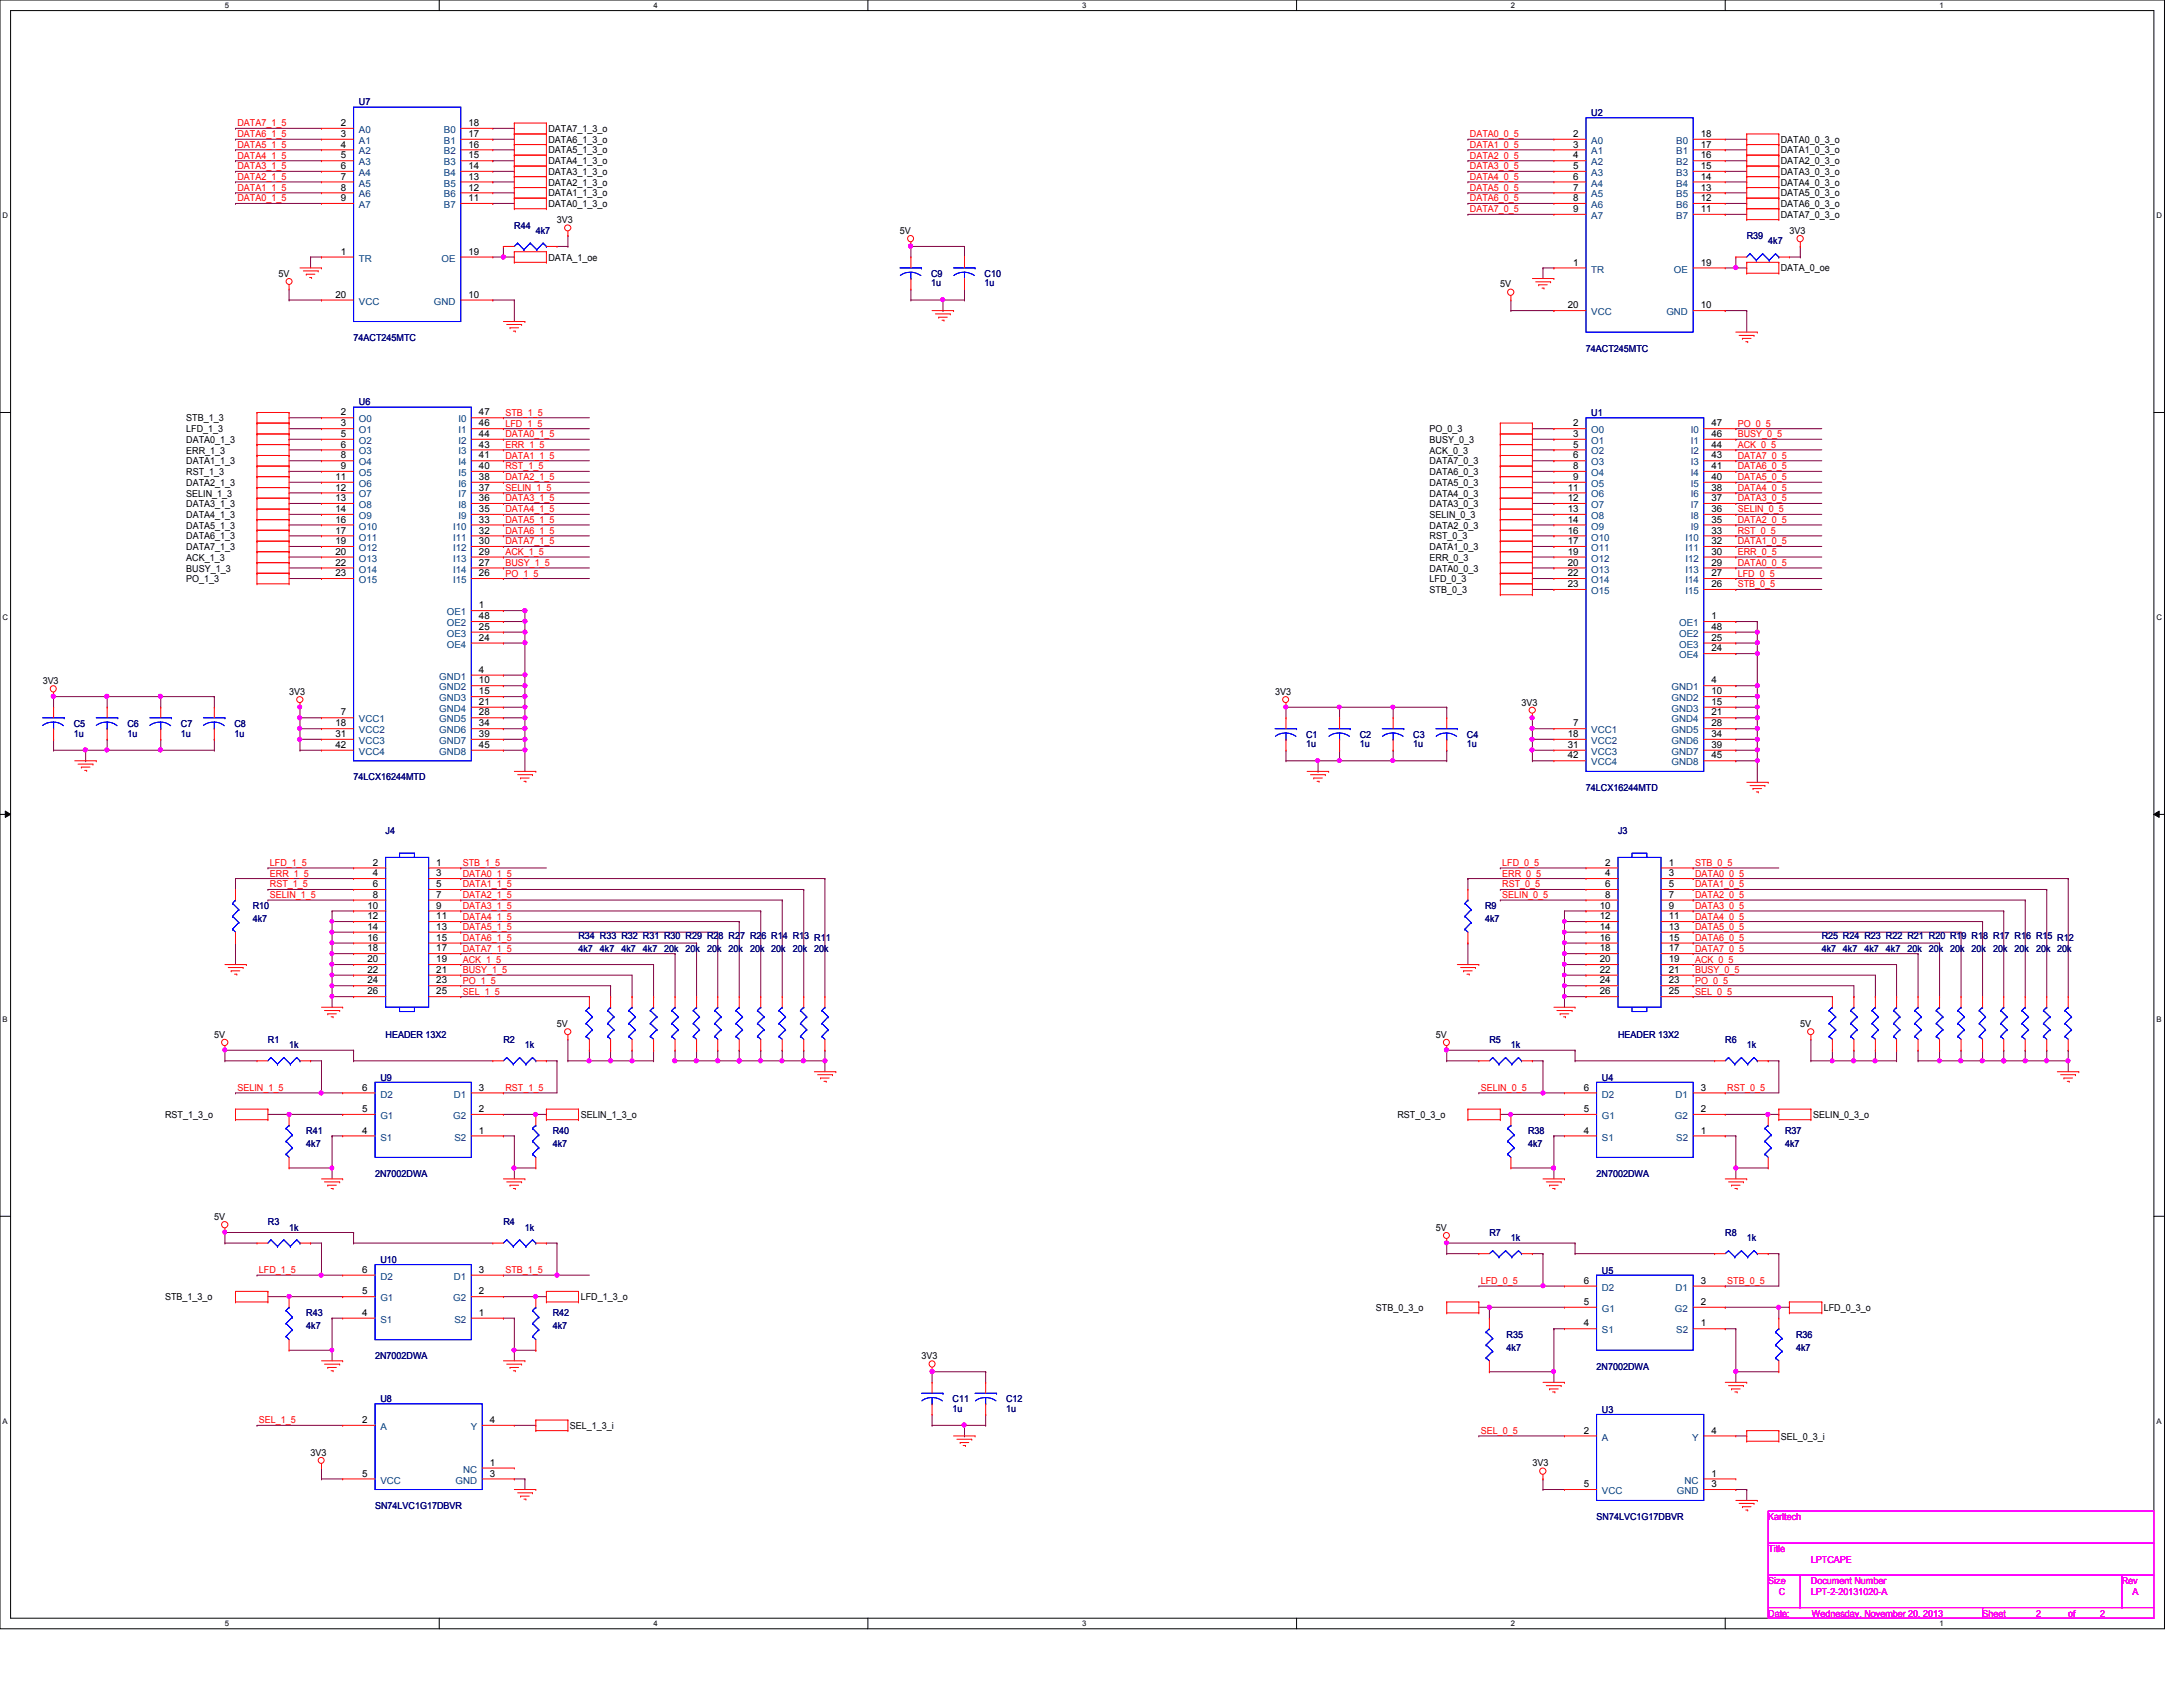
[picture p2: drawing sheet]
<svg xmlns="http://www.w3.org/2000/svg" width="279mm" height="216mm" viewBox="0 0 279 216" stroke-linecap="round" stroke-linejoin="round" font-family="sans-serif">
<defs><g id="words">
<g font-size="1.2" fill="#f00">
<text x="30.4" y="17.6">DATA6_1_5</text>
<text x="30.4" y="16.2">DATA7_1_5</text>
<text x="188.1" y="17.6">DATA0_0_5</text>
<text x="30.4" y="21.7">DATA3_1_5</text>
<text x="30.4" y="20.3">DATA4_1_5</text>
<text x="30.4" y="18.9">DATA5_1_5</text>
<text x="30.4" y="23">DATA2_1_5</text>
<text x="188.1" y="23">DATA4_0_5</text>
<text x="188.1" y="21.7">DATA3_0_5</text>
<text x="188.1" y="20.3">DATA2_0_5</text>
<text x="188.1" y="18.9">DATA1_0_5</text>
<text x="30.4" y="24.4">DATA1_1_5</text>
<text x="30.4" y="25.8">DATA0_1_5</text>
<text x="188.1" y="24.4">DATA5_0_5</text>
<text x="188.1" y="25.8">DATA6_0_5</text>
<text x="188.1" y="27.2">DATA7_0_5</text>
<text x="64.7" y="53.2">STB_1_5</text>
<text x="64.7" y="54.6">LFD_1_5</text>
<text x="64.7" y="56">DATA0_1_5</text>
<text x="64.7" y="57.3">ERR_1_5</text>
<text x="64.7" y="58.7">DATA1_1_5</text>
<text x="222.4" y="58.7">DATA7_0_5</text>
<text x="222.4" y="57.3">ACK_0_5</text>
<text x="222.4" y="56">BUSY_0_5</text>
<text x="222.4" y="54.6">PO_0_5</text>
<text x="64.7" y="60.1">RST_1_5</text>
<text x="64.7" y="61.5">DATA2_1_5</text>
<text x="64.7" y="62.8">SELIN_1_5</text>
<text x="64.7" y="65.6">DATA4_1_5</text>
<text x="64.7" y="64.2">DATA3_1_5</text>
<text x="222.4" y="65.6">SELIN_0_5</text>
<text x="222.4" y="64.2">DATA3_0_5</text>
<text x="222.4" y="62.8">DATA4_0_5</text>
<text x="222.4" y="61.5">DATA5_0_5</text>
<text x="222.4" y="60.1">DATA6_0_5</text>
<text x="64.7" y="71">ACK_1_5</text>
<text x="64.7" y="69.7">DATA7_1_5</text>
<text x="64.7" y="68.3">DATA6_1_5</text>
<text x="64.7" y="66.9">DATA5_1_5</text>
<text x="222.4" y="71">ERR_0_5</text>
<text x="222.4" y="69.7">DATA1_0_5</text>
<text x="222.4" y="68.3">RST_0_5</text>
<text x="222.4" y="66.9">DATA2_0_5</text>
<text x="64.7" y="73.8">PO_1_5</text>
<text x="64.7" y="72.4">BUSY_1_5</text>
<text x="222.4" y="75.2">STB_0_5</text>
<text x="222.4" y="73.8">LFD_0_5</text>
<text x="222.4" y="72.4">DATA0_0_5</text>
<text x="34.5" y="110.8">LFD_1_5</text>
<text x="34.5" y="112.2">ERR_1_5</text>
<text x="34.5" y="113.6">RST_1_5</text>
<text x="59.2" y="110.8">STB_1_5</text>
<text x="59.2" y="112.2">DATA0_1_5</text>
<text x="59.2" y="113.6">DATA1_1_5</text>
<text x="192.3" y="110.8">LFD_0_5</text>
<text x="192.3" y="112.2">ERR_0_5</text>
<text x="192.3" y="113.6">RST_0_5</text>
<text x="217" y="110.8">STB_0_5</text>
<text x="217" y="112.2">DATA0_0_5</text>
<text x="217" y="113.6">DATA1_0_5</text>
<text x="34.5" y="114.9">SELIN_1_5</text>
<text x="59.2" y="114.9">DATA2_1_5</text>
<text x="59.2" y="116.3">DATA3_1_5</text>
<text x="59.2" y="117.7">DATA4_1_5</text>
<text x="59.2" y="119">DATA5_1_5</text>
<text x="192.3" y="114.9">SELIN_0_5</text>
<text x="217" y="116.3">DATA3_0_5</text>
<text x="217" y="117.7">DATA4_0_5</text>
<text x="217" y="119">DATA5_0_5</text>
<text x="217" y="114.9">DATA2_0_5</text>
<text x="59.2" y="120.4">DATA6_1_5</text>
<text x="59.2" y="121.8">DATA7_1_5</text>
<text x="59.2" y="123.2">ACK_1_5</text>
<text x="59.2" y="124.5">BUSY_1_5</text>
<text x="59.2" y="125.9">PO_1_5</text>
<text x="217" y="120.4">DATA6_0_5</text>
<text x="217" y="121.8">DATA7_0_5</text>
<text x="217" y="123.2">ACK_0_5</text>
<text x="217" y="124.5">BUSY_0_5</text>
<text x="217" y="125.9">PO_0_5</text>
<text x="59.2" y="127.3">SEL_1_5</text>
<text x="217" y="127.3">SEL_0_5</text>
<text x="30.4" y="139.6">SELIN_1_5</text>
<text x="64.7" y="139.6">RST_1_5</text>
<text x="189.5" y="139.6">SELIN_0_5</text>
<text x="221.1" y="139.6">RST_0_5</text>
<text x="33.1" y="162.9">LFD_1_5</text>
<text x="64.7" y="162.9">STB_1_5</text>
<text x="189.5" y="164.3">LFD_0_5</text>
<text x="221.1" y="164.3">STB_0_5</text>
<text x="33.1" y="182.2">SEL_1_5</text>
<text x="189.5" y="183.5">SEL_0_5</text>
</g>
<g font-size="1.2">
<text x="43.6" y="16.1">2</text>
<text x="43.6" y="17.5">3</text>
<text x="59.9" y="17.5">17</text>
<text x="59.9" y="16.1">18</text>
<text x="70.2" y="16.9">DATA7_1_3_o</text>
<text x="201.3" y="17.5">2</text>
<text x="217.7" y="17.5">18</text>
<text x="43.6" y="18.9">4</text>
<text x="43.6" y="20.3">5</text>
<text x="43.6" y="21.6">6</text>
<text x="43.6" y="23">7</text>
<text x="59.9" y="23">13</text>
<text x="59.9" y="21.6">14</text>
<text x="59.9" y="20.3">15</text>
<text x="59.9" y="18.9">16</text>
<text x="70.2" y="23.7">DATA2_1_3_o</text>
<text x="70.2" y="22.4">DATA3_1_3_o</text>
<text x="70.2" y="21">DATA4_1_3_o</text>
<text x="70.2" y="19.6">DATA5_1_3_o</text>
<text x="70.2" y="18.3">DATA6_1_3_o</text>
<text x="201.3" y="18.9">3</text>
<text x="201.3" y="20.3">4</text>
<text x="201.3" y="21.6">5</text>
<text x="201.3" y="23">6</text>
<text x="217.7" y="23">14</text>
<text x="217.7" y="21.6">15</text>
<text x="217.7" y="20.3">16</text>
<text x="217.7" y="18.9">17</text>
<text x="227.9" y="23.7">DATA4_0_3_o</text>
<text x="227.9" y="22.4">DATA3_0_3_o</text>
<text x="227.9" y="21">DATA2_0_3_o</text>
<text x="227.9" y="19.6">DATA1_0_3_o</text>
<text x="227.9" y="18.3">DATA0_0_3_o</text>
<text x="43.6" y="24.4">8</text>
<text x="43.6" y="25.7">9</text>
<text x="59.9" y="25.7">11</text>
<text x="59.9" y="24.4">12</text>
<text x="70.2" y="26.5">DATA0_1_3_o</text>
<text x="70.2" y="25.1">DATA1_1_3_o</text>
<text x="71.3" y="28.6">3V3</text>
<text x="115.2" y="29.9">5V</text>
<text x="201.3" y="24.4">7</text>
<text x="201.3" y="25.7">8</text>
<text x="201.3" y="27.1">9</text>
<text x="217.7" y="27.1">11</text>
<text x="217.7" y="25.7">12</text>
<text x="217.7" y="24.4">13</text>
<text x="227.9" y="27.9">DATA7_0_3_o</text>
<text x="227.9" y="26.5">DATA6_0_3_o</text>
<text x="227.9" y="25.1">DATA5_0_3_o</text>
<text x="229" y="29.9">3V3</text>
<text x="35.6" y="35.4">5V</text>
<text x="43.6" y="32.6">1</text>
<text x="59.9" y="32.6">19</text>
<text x="70.2" y="33.4">DATA_1_oe</text>
<text x="201.3" y="34">1</text>
<text x="217.7" y="34">19</text>
<text x="227.9" y="34.7">DATA_0_oe</text>
<text x="42.9" y="38.1">20</text>
<text x="59.9" y="38.1">10</text>
<text x="192" y="36.8">5V</text>
<text x="200.7" y="39.5">20</text>
<text x="217.7" y="39.5">10</text>
<text x="23.8" y="53.9">STB_1_3</text>
<text x="43.6" y="53.2">2</text>
<text x="61.3" y="53.2">47</text>
<text x="23.8" y="59.4">DATA1_1_3</text>
<text x="23.8" y="58">ERR_1_3</text>
<text x="23.8" y="56.7">DATA0_1_3</text>
<text x="23.8" y="55.3">LFD_1_3</text>
<text x="43.6" y="54.6">3</text>
<text x="43.6" y="55.9">5</text>
<text x="43.6" y="57.3">6</text>
<text x="43.6" y="58.7">8</text>
<text x="61.3" y="58.7">41</text>
<text x="61.3" y="57.3">43</text>
<text x="61.3" y="55.9">44</text>
<text x="61.3" y="54.6">46</text>
<text x="183" y="55.3">PO_0_3</text>
<text x="183" y="56.7">BUSY_0_3</text>
<text x="183" y="58">ACK_0_3</text>
<text x="183" y="59.4">DATA7_0_3</text>
<text x="201.3" y="54.6">2</text>
<text x="201.3" y="55.9">3</text>
<text x="201.3" y="57.3">5</text>
<text x="201.3" y="58.7">6</text>
<text x="219" y="58.7">43</text>
<text x="219" y="57.3">44</text>
<text x="219" y="55.9">46</text>
<text x="219" y="54.6">47</text>
<text x="23.8" y="64.9">DATA3_1_3</text>
<text x="23.8" y="63.5">SELIN_1_3</text>
<text x="23.8" y="62.1">DATA2_1_3</text>
<text x="23.8" y="60.8">RST_1_3</text>
<text x="42.9" y="61.4">11</text>
<text x="42.9" y="62.8">12</text>
<text x="42.9" y="64.1">13</text>
<text x="42.9" y="65.5">14</text>
<text x="43.6" y="60">9</text>
<text x="61.3" y="65.5">35</text>
<text x="61.3" y="64.1">36</text>
<text x="61.3" y="62.8">37</text>
<text x="61.3" y="61.4">38</text>
<text x="61.3" y="60">40</text>
<text x="183" y="60.8">DATA6_0_3</text>
<text x="183" y="62.1">DATA5_0_3</text>
<text x="183" y="63.5">DATA4_0_3</text>
<text x="183" y="64.9">DATA3_0_3</text>
<text x="200.7" y="62.8">11</text>
<text x="200.7" y="64.1">12</text>
<text x="200.7" y="65.5">13</text>
<text x="201.3" y="60">8</text>
<text x="201.3" y="61.4">9</text>
<text x="219" y="65.5">36</text>
<text x="219" y="64.1">37</text>
<text x="219" y="62.8">38</text>
<text x="219" y="61.4">40</text>
<text x="219" y="60">41</text>
<text x="23.8" y="71.8">ACK_1_3</text>
<text x="23.8" y="70.4">DATA7_1_3</text>
<text x="23.8" y="69">DATA6_1_3</text>
<text x="23.8" y="67.6">DATA5_1_3</text>
<text x="23.8" y="66.3">DATA4_1_3</text>
<text x="42.9" y="66.9">16</text>
<text x="42.9" y="68.3">17</text>
<text x="42.9" y="69.6">19</text>
<text x="42.9" y="71">20</text>
<text x="61.3" y="71">29</text>
<text x="61.3" y="69.6">30</text>
<text x="61.3" y="68.3">32</text>
<text x="61.3" y="66.9">33</text>
<text x="183" y="66.3">SELIN_0_3</text>
<text x="183" y="67.6">DATA2_0_3</text>
<text x="183" y="69">RST_0_3</text>
<text x="183" y="70.4">DATA1_0_3</text>
<text x="183" y="71.8">ERR_0_3</text>
<text x="200.7" y="66.9">14</text>
<text x="200.7" y="68.3">16</text>
<text x="200.7" y="69.6">17</text>
<text x="200.7" y="71">19</text>
<text x="219" y="71">30</text>
<text x="219" y="69.6">32</text>
<text x="219" y="68.3">33</text>
<text x="219" y="66.9">35</text>
<text x="23.8" y="74.5">PO_1_3</text>
<text x="23.8" y="73.2">BUSY_1_3</text>
<text x="42.9" y="72.4">22</text>
<text x="42.9" y="73.7">23</text>
<text x="61.3" y="77.9">1</text>
<text x="61.3" y="73.7">26</text>
<text x="61.3" y="72.4">27</text>
<text x="183" y="73.2">DATA0_0_3</text>
<text x="183" y="74.5">LFD_0_3</text>
<text x="183" y="75.9">STB_0_3</text>
<text x="200.7" y="72.4">20</text>
<text x="200.7" y="73.7">22</text>
<text x="200.7" y="75.1">23</text>
<text x="219" y="75.1">26</text>
<text x="219" y="73.7">27</text>
<text x="219" y="72.4">29</text>
<text x="61.3" y="82">24</text>
<text x="61.3" y="80.6">25</text>
<text x="61.3" y="79.2">48</text>
<text x="219" y="79.2">1</text>
<text x="219" y="83.4">24</text>
<text x="219" y="82">25</text>
<text x="219" y="80.6">48</text>
<text x="5.5" y="87.5">3V3</text>
<text x="37" y="88.9">3V3</text>
<text x="61.3" y="86.1">4</text>
<text x="61.3" y="87.5">10</text>
<text x="61.3" y="88.9">15</text>
<text x="163.2" y="88.9">3V3</text>
<text x="219" y="87.5">4</text>
<text x="219" y="88.9">10</text>
<text x="42.9" y="93">18</text>
<text x="42.9" y="94.3">31</text>
<text x="42.9" y="95.7">42</text>
<text x="43.6" y="91.6">7</text>
<text x="61.3" y="90.2">21</text>
<text x="61.3" y="91.6">28</text>
<text x="61.3" y="93">34</text>
<text x="61.3" y="94.3">39</text>
<text x="61.3" y="95.7">45</text>
<text x="194.7" y="90.3">3V3</text>
<text x="200.7" y="94.3">18</text>
<text x="200.7" y="95.7">31</text>
<text x="201.3" y="93">7</text>
<text x="219" y="90.2">15</text>
<text x="219" y="91.6">21</text>
<text x="219" y="93">28</text>
<text x="219" y="94.3">34</text>
<text x="219" y="95.7">39</text>
<text x="200.7" y="97.1">42</text>
<text x="219" y="97.1">45</text>
<text x="47.7" y="110.8">2</text>
<text x="47.7" y="112.1">4</text>
<text x="47.7" y="113.5">6</text>
<text x="55.8" y="110.8">1</text>
<text x="55.8" y="112.1">3</text>
<text x="55.8" y="113.5">5</text>
<text x="205.4" y="110.8">2</text>
<text x="205.4" y="112.1">4</text>
<text x="205.4" y="113.5">6</text>
<text x="213.6" y="110.8">1</text>
<text x="213.6" y="112.1">3</text>
<text x="213.6" y="113.5">5</text>
<text x="47" y="116.3">10</text>
<text x="47" y="117.6">12</text>
<text x="47" y="119">14</text>
<text x="47.7" y="114.9">8</text>
<text x="55.8" y="114.9">7</text>
<text x="55.8" y="116.3">9</text>
<text x="55.8" y="117.6">11</text>
<text x="55.8" y="119">13</text>
<text x="204.8" y="116.3">10</text>
<text x="204.8" y="117.6">12</text>
<text x="204.8" y="119">14</text>
<text x="205.4" y="114.9">8</text>
<text x="213.6" y="114.9">7</text>
<text x="213.6" y="116.3">9</text>
<text x="213.6" y="117.6">11</text>
<text x="213.6" y="119">13</text>
<text x="47" y="120.4">16</text>
<text x="47" y="121.8">18</text>
<text x="47" y="123.1">20</text>
<text x="47" y="124.5">22</text>
<text x="47" y="125.9">24</text>
<text x="55.8" y="120.4">15</text>
<text x="55.8" y="121.8">17</text>
<text x="55.8" y="123.1">19</text>
<text x="55.8" y="124.5">21</text>
<text x="55.8" y="125.9">23</text>
<text x="204.8" y="120.4">16</text>
<text x="204.8" y="121.8">18</text>
<text x="204.8" y="123.1">20</text>
<text x="204.8" y="124.5">22</text>
<text x="204.8" y="125.9">24</text>
<text x="213.6" y="120.4">15</text>
<text x="213.6" y="121.8">17</text>
<text x="213.6" y="123.1">19</text>
<text x="213.6" y="124.5">21</text>
<text x="213.6" y="125.9">23</text>
<text x="47" y="127.3">26</text>
<text x="55.8" y="127.3">25</text>
<text x="71.3" y="131.4">5V</text>
<text x="204.8" y="127.3">26</text>
<text x="213.6" y="127.3">25</text>
<text x="230.4" y="131.4">5V</text>
<text x="27.4" y="132.8">5V</text>
<text x="183.8" y="132.8">5V</text>
<text x="21.1" y="143.1">RST_1_3_o</text>
<text x="46.4" y="142.3">5</text>
<text x="46.4" y="139.6">6</text>
<text x="61.3" y="142.3">2</text>
<text x="61.3" y="139.6">3</text>
<text x="74.3" y="143.1">SELIN_1_3_o</text>
<text x="178.9" y="143.1">RST_0_3_o</text>
<text x="202.7" y="142.3">5</text>
<text x="202.7" y="139.6">6</text>
<text x="217.7" y="142.3">2</text>
<text x="217.7" y="139.6">3</text>
<text x="232.1" y="143.1">SELIN_0_3_o</text>
<text x="46.4" y="145.1">4</text>
<text x="61.3" y="145.1">1</text>
<text x="202.7" y="145.1">4</text>
<text x="217.7" y="145.1">1</text>
<text x="27.4" y="156.1">5V</text>
<text x="183.8" y="157.5">5V</text>
<text x="21.1" y="166.4">STB_1_3_o</text>
<text x="46.4" y="165.7">5</text>
<text x="46.4" y="162.9">6</text>
<text x="61.3" y="165.7">2</text>
<text x="61.3" y="162.9">3</text>
<text x="74.3" y="166.4">LFD_1_3_o</text>
<text x="176.1" y="167.8">STB_0_3_o</text>
<text x="202.7" y="167">5</text>
<text x="202.7" y="164.3">6</text>
<text x="217.7" y="167">2</text>
<text x="217.7" y="164.3">3</text>
<text x="233.4" y="167.8">LFD_0_3_o</text>
<text x="46.4" y="168.4">4</text>
<text x="61.3" y="168.4">1</text>
<text x="117.9" y="173.9">3V3</text>
<text x="202.7" y="169.8">4</text>
<text x="217.7" y="169.8">1</text>
<text x="46.4" y="182.1">2</text>
<text x="62.7" y="182.1">4</text>
<text x="72.9" y="182.9">SEL_1_3_i</text>
<text x="202.7" y="183.5">2</text>
<text x="219" y="183.5">4</text>
<text x="227.9" y="184.2">SEL_0_3_i</text>
<text x="39.8" y="186.3">3V3</text>
<text x="46.4" y="189">5</text>
<text x="62.7" y="187.6">1</text>
<text x="62.7" y="189">3</text>
<text x="196.1" y="187.7">3V3</text>
<text x="202.7" y="190.3">5</text>
<text x="219" y="189">1</text>
<text x="219" y="190.3">3</text>
</g>
<g font-size="1.2" fill="#000080">
<text x="45.9" y="13.5">U7</text>
<text x="203.7" y="14.9">U2</text>
<text x="65.8" y="29.3">R44</text>
<text x="68.6" y="29.9">4k7</text>
<text x="119.2" y="35.4">C9</text>
<text x="126" y="35.4">C10</text>
<text x="223.6" y="30.6">R39</text>
<text x="226.3" y="31.3">4k7</text>
<text x="119.2" y="36.7">1u</text>
<text x="126" y="36.7">1u</text>
<text x="45.3" y="43.6">74ACT245MTC</text>
<text x="203" y="45">74ACT245MTC</text>
<text x="45.9" y="51.9">U6</text>
<text x="203.7" y="53.3">U1</text>
<text x="9.4" y="93">C5</text>
<text x="9.4" y="94.3">1u</text>
<text x="16.3" y="93">C6</text>
<text x="16.3" y="94.3">1u</text>
<text x="23.2" y="93">C7</text>
<text x="23.2" y="94.3">1u</text>
<text x="30" y="93">C8</text>
<text x="30" y="94.3">1u</text>
<text x="167.2" y="94.4">C1</text>
<text x="167.2" y="95.6">1u</text>
<text x="174" y="94.4">C2</text>
<text x="174" y="95.6">1u</text>
<text x="180.9" y="94.4">C3</text>
<text x="180.9" y="95.6">1u</text>
<text x="187.7" y="94.4">C4</text>
<text x="187.7" y="95.6">1u</text>
<text x="45.3" y="99.9">74LCX16244MTD</text>
<text x="203" y="101.3">74LCX16244MTD</text>
<text x="49.4" y="106.7">J4</text>
<text x="207.1" y="106.7">J3</text>
<text x="32.3" y="116.3">R10</text>
<text x="32.3" y="118">4k7</text>
<text x="190.1" y="116.3">R9</text>
<text x="190.1" y="118">4k7</text>
<text x="74" y="120.2">R34 R33 R32 R31 R30 R29 R28 R27 R26 R14 R13 R11</text>
<text x="74" y="121.8">4k7</text>
<text x="76.8" y="121.8">4k7</text>
<text x="79.5" y="121.8">4k7</text>
<text x="82.3" y="121.8">4k7</text>
<text x="85" y="121.8">20k</text>
<text x="87.8" y="121.8">20k</text>
<text x="90.5" y="121.8">20k</text>
<text x="93.3" y="121.8">20k</text>
<text x="96" y="121.8">20k 20k</text>
<text x="101.5" y="121.8">20k</text>
<text x="104.2" y="121.8">20k</text>
<text x="233.2" y="120.2">R25 R24 R23 R22 R21 R20 R19 R18 R17 R16 R15 R12</text>
<text x="233.2" y="121.8">4k7</text>
<text x="235.9" y="121.8">4k7</text>
<text x="238.6" y="121.8">4k7</text>
<text x="241.4" y="121.8">4k7</text>
<text x="244.1" y="121.8">20k</text>
<text x="246.9" y="121.8">20k 20k</text>
<text x="252.3" y="121.8">20k</text>
<text x="255.1" y="121.8">20k</text>
<text x="257.9" y="121.8">20k</text>
<text x="260.6" y="121.8">20k 20k</text>
<text x="34.3" y="133.5">R1</text>
<text x="37" y="134.2">1k</text>
<text x="49.4" y="132.8">HEADER 13X2</text>
<text x="64.4" y="133.5">R2</text>
<text x="67.2" y="134.2">1k</text>
<text x="190.6" y="133.5">R5</text>
<text x="193.4" y="134.2">1k</text>
<text x="207.1" y="132.8">HEADER 13X2</text>
<text x="220.8" y="133.5">R6</text>
<text x="223.6" y="134.2">1k</text>
<text x="48.7" y="138.3">U9</text>
<text x="205" y="138.3">U4</text>
<text x="39.2" y="145.2">R41</text>
<text x="39.2" y="146.8">4k7</text>
<text x="70.7" y="145.2">R40</text>
<text x="70.7" y="146.8">4k7</text>
<text x="195.6" y="145.2">R38</text>
<text x="195.6" y="146.8">4k7</text>
<text x="228.5" y="145.2">R37</text>
<text x="228.5" y="146.8">4k7</text>
<text x="48" y="150.6">2N7002DWA</text>
<text x="204.3" y="150.6">2N7002DWA</text>
<text x="34.3" y="156.8">R3</text>
<text x="37" y="157.5">1k</text>
<text x="48.7" y="161.6">U10</text>
<text x="64.4" y="156.8">R4</text>
<text x="67.2" y="157.5">1k</text>
<text x="190.6" y="158.2">R7</text>
<text x="193.4" y="158.9">1k</text>
<text x="220.8" y="158.2">R8</text>
<text x="223.6" y="158.9">1k</text>
<text x="205" y="163">U5</text>
<text x="39.2" y="168.4">R43</text>
<text x="39.2" y="170.1">4k7</text>
<text x="48" y="173.9">2N7002DWA</text>
<text x="70.7" y="168.4">R42</text>
<text x="70.7" y="170.1">4k7</text>
<text x="192.8" y="171.2">R35</text>
<text x="192.8" y="172.8">4k7</text>
<text x="229.9" y="171.2">R36</text>
<text x="229.9" y="172.8">4k7</text>
<text x="48.7" y="179.5">U8</text>
<text x="121.9" y="179.5">C11</text>
<text x="128.8" y="179.5">C12</text>
<text x="204.3" y="175.3">2N7002DWA</text>
<text x="121.9" y="180.7">1u</text>
<text x="128.8" y="180.7">1u</text>
<text x="205" y="180.8">U3</text>
<text x="48" y="193.2">SN74LVC1G17DBVR</text>
<text x="204.3" y="194.5">SN74LVC1G17DBVR</text>
</g>
<g font-size="1.2" fill="#004080">
<text x="45.9" y="17">A0</text>
<text x="56.8" y="17">B0</text>
<text x="45.9" y="18.4">A1</text>
<text x="45.9" y="19.8">A2</text>
<text x="45.9" y="21.2">A3</text>
<text x="45.9" y="22.5">A4</text>
<text x="45.9" y="23.9">A5</text>
<text x="56.8" y="23.9">B5</text>
<text x="56.8" y="22.5">B4</text>
<text x="56.8" y="21.2">B3</text>
<text x="56.8" y="19.8">B2</text>
<text x="56.8" y="18.4">B1</text>
<text x="203.7" y="18.4">A0</text>
<text x="203.7" y="19.8">A1</text>
<text x="203.7" y="21.2">A2</text>
<text x="203.7" y="22.5">A3</text>
<text x="203.7" y="23.9">A4</text>
<text x="214.5" y="23.9">B4</text>
<text x="214.5" y="22.5">B3</text>
<text x="214.5" y="21.2">B2</text>
<text x="214.5" y="19.8">B1</text>
<text x="214.5" y="18.4">B0</text>
<text x="45.9" y="25.3">A6</text>
<text x="45.9" y="26.6">A7</text>
<text x="56.8" y="26.6">B7</text>
<text x="56.8" y="25.3">B6</text>
<text x="203.7" y="25.3">A5</text>
<text x="203.7" y="26.6">A6</text>
<text x="203.7" y="28">A7</text>
<text x="214.5" y="28">B7</text>
<text x="214.5" y="26.6">B6</text>
<text x="214.5" y="25.3">B5</text>
<text x="45.9" y="33.5">TR</text>
<text x="56.5" y="33.5">OE</text>
<text x="203.7" y="34.9">TR</text>
<text x="214.2" y="34.9">OE</text>
<text x="45.9" y="39">VCC</text>
<text x="55.5" y="39">GND</text>
<text x="203.7" y="40.3">VCC</text>
<text x="213.3" y="40.3">GND</text>
<text x="45.9" y="54.1">O0</text>
<text x="45.9" y="55.5">O1</text>
<text x="45.9" y="56.8">O2</text>
<text x="45.9" y="58.2">O3</text>
<text x="45.9" y="59.6">O4</text>
<text x="58.7" y="59.6">I4</text>
<text x="58.7" y="58.2">I3</text>
<text x="58.7" y="56.8">I2</text>
<text x="58.7" y="55.5">I1</text>
<text x="58.7" y="54.1">I0</text>
<text x="203.7" y="55.5">O0</text>
<text x="203.7" y="56.8">O1</text>
<text x="203.7" y="58.2">O2</text>
<text x="203.7" y="59.6">O3</text>
<text x="216.4" y="59.6">I3</text>
<text x="216.4" y="58.2">I2</text>
<text x="216.4" y="56.8">I1</text>
<text x="216.4" y="55.5">I0</text>
<text x="45.9" y="60.9">O5</text>
<text x="45.9" y="62.3">O6</text>
<text x="45.9" y="63.7">O7</text>
<text x="45.9" y="65">O8</text>
<text x="58.7" y="65">I8</text>
<text x="58.7" y="63.7">I7</text>
<text x="58.7" y="62.3">I6</text>
<text x="58.7" y="60.9">I5</text>
<text x="203.7" y="60.9">O4</text>
<text x="203.7" y="62.3">O5</text>
<text x="203.7" y="63.7">O6</text>
<text x="203.7" y="65">O7</text>
<text x="216.4" y="65">I7</text>
<text x="216.4" y="63.7">I6</text>
<text x="216.4" y="62.3">I5</text>
<text x="216.4" y="60.9">I4</text>
<text x="45.9" y="66.4">O9</text>
<text x="45.9" y="67.8">O10</text>
<text x="45.9" y="69.2">O11</text>
<text x="45.9" y="70.5">O12</text>
<text x="45.9" y="71.9">O13</text>
<text x="58" y="71.9">I13</text>
<text x="58" y="70.5">I12</text>
<text x="58" y="69.2">I11</text>
<text x="58" y="67.8">I10</text>
<text x="58.7" y="66.4">I9</text>
<text x="203.7" y="66.4">O8</text>
<text x="203.7" y="67.8">O9</text>
<text x="203.7" y="69.2">O10</text>
<text x="203.7" y="70.5">O11</text>
<text x="203.7" y="71.9">O12</text>
<text x="215.7" y="71.9">I12</text>
<text x="215.7" y="70.5">I11</text>
<text x="215.7" y="69.2">I10</text>
<text x="216.4" y="67.8">I9</text>
<text x="216.4" y="66.4">I8</text>
<text x="45.9" y="73.3">O14</text>
<text x="45.9" y="74.6">O15</text>
<text x="58" y="74.6">I15</text>
<text x="58" y="73.3">I14</text>
<text x="203.7" y="73.3">O13</text>
<text x="203.7" y="74.6">O14</text>
<text x="203.7" y="76">O15</text>
<text x="215.7" y="76">I15</text>
<text x="215.7" y="74.6">I14</text>
<text x="215.7" y="73.3">I13</text>
<text x="57.2" y="78.7">OE1</text>
<text x="57.2" y="82.9">OE4</text>
<text x="57.2" y="81.5">OE3</text>
<text x="57.2" y="80.1">OE2</text>
<text x="214.9" y="80.1">OE1</text>
<text x="214.9" y="82.9">OE3</text>
<text x="214.9" y="81.5">OE2</text>
<text x="56.2" y="87">GND1</text>
<text x="56.2" y="88.3">GND2</text>
<text x="56.2" y="89.7">GND3</text>
<text x="214" y="88.3">GND1</text>
<text x="214" y="89.7">GND2</text>
<text x="214.9" y="84.2">OE4</text>
<text x="45.9" y="92.5">VCC1</text>
<text x="45.9" y="93.9">VCC2</text>
<text x="45.9" y="95.2">VCC3</text>
<text x="56.2" y="91.1">GND4</text>
<text x="56.2" y="92.5">GND5</text>
<text x="56.2" y="93.9">GND6</text>
<text x="56.2" y="95.2">GND7</text>
<text x="203.7" y="93.9">VCC1</text>
<text x="203.7" y="95.2">VCC2</text>
<text x="214" y="91.1">GND3</text>
<text x="214" y="92.5">GND4</text>
<text x="214" y="93.9">GND5</text>
<text x="214" y="95.2">GND6</text>
<text x="45.9" y="96.6">VCC4</text>
<text x="56.2" y="96.6">GND8</text>
<text x="203.7" y="96.6">VCC3</text>
<text x="203.7" y="98">VCC4</text>
<text x="214" y="96.6">GND7</text>
<text x="214" y="98">GND8</text>
<text x="48.7" y="143.2">G1</text>
<text x="48.7" y="140.5">D2</text>
<text x="58" y="143.2">G2</text>
<text x="58.1" y="140.5">D1</text>
<text x="205" y="143.2">G1</text>
<text x="205" y="140.5">D2</text>
<text x="214.4" y="143.2">G2</text>
<text x="214.5" y="140.5">D1</text>
<text x="48.7" y="146">S1</text>
<text x="58.2" y="146">S2</text>
<text x="205" y="146">S1</text>
<text x="214.5" y="146">S2</text>
<text x="48.7" y="166.5">G1</text>
<text x="48.7" y="163.8">D2</text>
<text x="58" y="166.5">G2</text>
<text x="58.1" y="163.8">D1</text>
<text x="205" y="167.9">G1</text>
<text x="205" y="165.2">D2</text>
<text x="214.4" y="167.9">G2</text>
<text x="214.5" y="165.2">D1</text>
<text x="48.7" y="169.3">S1</text>
<text x="58.2" y="169.3">S2</text>
<text x="205" y="170.6">S1</text>
<text x="214.5" y="170.6">S2</text>
<text x="48.7" y="183">A</text>
<text x="60.2" y="183">Y</text>
<text x="205" y="184.4">A</text>
<text x="216.6" y="184.4">Y</text>
<text x="48.7" y="189.9">VCC</text>
<text x="58.3" y="189.9">GND</text>
<text x="59.3" y="188.5">NC</text>
<text x="205" y="191.2">VCC</text>
<text x="214.6" y="191.2">GND</text>
<text x="215.6" y="189.9">NC</text>
</g>
<g font-size="1.2" fill="#f0f">
<text x="226.3" y="194.5">Karltech</text>
<text x="226.3" y="198.6">Title</text>
<text x="226.3" y="202.7">Size</text>
<text x="231.8" y="202.7">Document Number</text>
<text x="231.8" y="200">LPTCAPE</text>
<text x="271.6" y="202.7">Rev</text>
<text x="226.3" y="206.9">Date:</text>
<text x="227.7" y="204.1">C</text>
<text x="231.8" y="204.1">LPT-2-20131020-A</text>
<text x="231.9" y="206.9">Wednesday, November 20, 2013</text>
<text x="253.7" y="206.9">Sheet</text>
<text x="260.6" y="206.9">2</text>
<text x="264.7" y="206.9">of</text>
<text x="268.8" y="206.9">2</text>
<text x="272.9" y="204.1">A</text>
</g>
<g font-size="1">
<text x="28.8" y="1">5</text>
<text x="83.7" y="1">4</text>
<text x="138.5" y="1">3</text>
<text x="193.4" y="1">2</text>
<text x="248.2" y="1">1</text>
<text x=".3" y="27.9">D</text>
<text x="276" y="27.9">D</text>
<text x=".3" y="79.4">C</text>
<text x="276" y="79.4">C</text>
<text x=".3" y="130.8">B</text>
<text x="276" y="130.8">B</text>
<text x=".3" y="182.2">A</text>
<text x="276" y="182.2">A</text>
<text x="28.8" y="208.1">5</text>
<text x="83.7" y="208.1">4</text>
<text x="138.5" y="208.1">3</text>
<text x="193.4" y="208.1">2</text>
<text x="248.2" y="208.1">1</text>
</g>
</g></defs>
<path d="M0 0h277v208.4h-277zM1.4 1.4h274.3v205.7h-274.3z" fill="none" stroke="#000" stroke-width=".13"/>
<g fill="#fff">
<path d="M28.8 .1h.5v1.1h-.5z"/>
<path d="M28.8 207.2h.5v1.1h-.5z"/>
</g>
<path d="M56.2 0v1.4M56.2 207.1v1.3" fill="none" stroke="#000" stroke-width=".13"/>
<g fill="#fff">
<path d="M83.7 .1h.5v1.1h-.5z"/>
<path d="M83.7 207.2h.5v1.1h-.5z"/>
</g>
<path d="M111.1 0v1.4M111.1 207.1v1.3" fill="none" stroke="#000" stroke-width=".13"/>
<g fill="#fff">
<path d="M138.5 .1h.6v1.1h-.6z"/>
<path d="M138.5 207.2h.6v1.1h-.6z"/>
</g>
<path d="M165.9 0v1.4M165.9 207.1v1.3" fill="none" stroke="#000" stroke-width=".13"/>
<g fill="#fff">
<path d="M193.4 .1h.5v1.1h-.5z"/>
<path d="M193.4 207.2h.5v1.1h-.5z"/>
</g>
<path d="M220.8 0v1.4M220.8 207.1v1.3" fill="none" stroke="#000" stroke-width=".13"/>
<g fill="#fff">
<path d="M248.2 .1h.6v1.1h-.6z"/>
<path d="M248.2 207.2h.6v1.1h-.6z"/>
<path d="M.3 27.1h.8v1.1h-.8z"/>
<path d="M276 27.1h.7v1.1h-.7z"/>
<path d="M.3 78.5h.8v1.1h-.8z"/>
<path d="M276 78.5h.7v1.1h-.7z"/>
</g>
<path d="M0 52.8h1.4M275.7 52.8h1.3" fill="none" stroke="#000" stroke-width=".13"/>
<g fill="#fff">
<path d="M.3 129.9h.7v1.1h-.7z"/>
<path d="M276 129.9h.6v1.1h-.6z"/>
</g>
<path d="M0 104.2h1.4M.7 103.8l.7 .4-.7 .4zM275.7 104.2l.7-.4v.8zM275.7 104.2h1.3" fill="none" stroke="#000" stroke-width=".13"/>
<path d="M.7 103.8l.7 .4-.7 .4zM275.7 104.2l.7-.4v.8z" fill="#000"/>
<g fill="#fff">
<path d="M.3 181.4h.7v1.1h-.7z"/>
<path d="M276 181.4h.6v1.1h-.6z"/>
</g>
<path d="M0 155.7h1.4M275.7 155.7h1.3" fill="none" stroke="#000" stroke-width=".13"/>
<path d="M38.4 93.3h.1M38.4 93.3v1.3" fill="none" stroke="#800040" stroke-width=".13"/>
<circle cx="38.4" cy="93.2" r=".26" fill="#f0f"/>
<circle cx="38.4" cy="93.2" r=".26" fill="none" stroke="#f0f" stroke-width=".13"/>
<path d="M38.4 93.3h.1M38.4 94.6h.1M38.4 96h.1M38.4 93.3h2.7M38.4 94.6h2.7M38.4 96h2.7M38.4 94.6v1.4" fill="none" stroke="#800040" stroke-width=".13"/>
<circle cx="38.4" cy="94.6" r=".26" fill="#f0f"/>
<circle cx="38.4" cy="94.6" r=".26" fill="none" stroke="#f0f" stroke-width=".13"/>
<path d="M196.1 94.6h.1M196.1 94.6v1.4" fill="none" stroke="#800040" stroke-width=".13"/>
<circle cx="196.1" cy="94.6" r=".26" fill="#f0f"/>
<circle cx="196.1" cy="94.6" r=".26" fill="none" stroke="#f0f" stroke-width=".13"/>
<path d="M196.1 94.6h.1M196.1 96h.1M196.1 97.4h.1M196.1 94.6h2.8M196.1 96h2.8M196.1 97.4h2.8M196.1 96v1.4" fill="none" stroke="#800040" stroke-width=".13"/>
<circle cx="196.1" cy="96" r=".26" fill="#f0f"/>
<circle cx="196.1" cy="96" r=".26" fill="none" stroke="#f0f" stroke-width=".13"/>
<g fill="none" stroke="#800040" stroke-width=".13">
<path d="M196.1 93.3h.1M196.1 93.3h2.8M59 111.1h.1M59 112.4h.1M59 113.8h.1M59 115.2h.1M59 111.1h10.9M59 112.4h46.6M59 113.8h43.9M59 115.2h41.1M216.7 111.1h.1M216.7 116.6h.1"/>
<path d="M216.7 117.9h.1M216.7 119.3h.1M216.7 111.1h11M216.7 116.6h39.8M216.7 117.9h37M216.7 119.3h34.3M216.7 120.7h.1M216.7 122h.1M216.7 120.7h31.5M216.7 122h28.8M42.5 149.5h.1M42.5 149.5v1.4"/>
<path d="M64.4 145.4h.1M64.4 145.4h1.4M65.8 149.5h.1M65.8 149.5v1.4M198.9 145.4h.1M198.9 149.5h.1M198.9 145.4h1.3M198.9 149.5v1.4M220.8 145.4h.1M220.8 145.4h1.4M222.2 149.5h.1M222.2 149.5v1.4"/>
</g>
<path d="M42.3 149.3l.2-.1 .2 .1-.1 .4h-.1h-.2z" fill-rule="evenodd" fill="#f0f"/>
<path d="M42.3 149.3l.2-.1 .2 .1-.1 .4h-.1h-.2z" fill="none" stroke="#f0f" stroke-width=".13"/>
<g fill="none" stroke="#800040" stroke-width=".13">
<path d="M59 116.6h.1M59 117.9h.1M59 119.3h.1M59 116.6h38.4M59 117.9h35.6M59 119.3h32.9M187.9 112.4h.1M187.9 112.4h15.1M192 111.1h.1M192 113.8h.1M192 115.2h.1M192 111.1h11"/>
<path d="M192 113.8h11M192 115.2h11M28.8 134.4h.1M28.8 135.8h.1M28.8 135.8h4.1M28.8 134.4v1.4M28.8 134.4h16.5M39.8 135.8h.1M39.8 135.8h1.3M41.1 135.8h.1M41.1 135.8v4.1M45.3 135.8h.1"/>
<path d="M45.3 134.4h.1M45.3 135.8h17.8M45.3 134.4v1.4M59 120.7h.1M59 122h.1M59 120.7h30.2M59 122h27.4M64.4 139.9h.1M69.9 135.8h.1M69.9 135.8h1.4M71.3 135.8h.1M71.3 135.8v4.1h-6.9"/>
<path d="M216.7 123.4h.1M216.7 124.8h.1M216.7 126.2h.1M216.7 127.6h.1M216.7 123.4h26M216.7 124.8h23.3M216.7 126.2h20.6M216.7 127.6h17.8M42.5 145.4h.1M42.5 145.4h1.4"/>
</g>
<path d="M28.6 134.2l.1-.1 .3 .1-.1 .3-.2 .1-.1-.1z" fill-rule="evenodd" fill="#f0f"/>
<path d="M28.6 134.2l.1-.1 .3 .1-.1 .3-.2 .1-.1-.1z" fill="none" stroke="#f0f" stroke-width=".13"/>
<g fill="none" stroke="#800040" stroke-width=".13">
<path d="M28.8 157.7h.1M28.8 159.1h.1M28.8 159.1h4.1M28.8 157.7v1.4M28.8 157.7h16.5M39.8 159.1h.1M39.8 159.1h1.3M41.1 159.1h.1M41.1 159.1v4.1M45.3 159.1h.1M45.3 157.7h.1M45.3 159.1h17.8"/>
<path d="M45.3 157.7v1.4M69.9 159.1h.1M69.9 159.1h1.4M71.3 159.1h.1M71.3 159.1v4.1"/>
</g>
<path d="M28.6 157.5l.1-.1 .3 .2-.1 .3h-.2h-.1z" fill-rule="evenodd" fill="#f0f"/>
<path d="M28.6 157.5l.1-.1 .3 .2-.1 .3h-.2h-.1z" fill="none" stroke="#f0f" stroke-width=".13"/>
<g fill="none" stroke="#800040" stroke-width=".13">
<path d="M222.2 75.4h.1M222.2 74h.1M222.2 72.7h.1M222.2 75.4h11M222.2 74h11M222.2 72.7h11M185.2 134.4h.1M185.2 135.8h.1M185.2 135.8h4.1M185.2 134.4v1.4M185.2 134.4h16.4M196.1 135.8h.1"/>
<path d="M196.1 135.8h1.4M197.5 135.8h.1M197.5 135.8v4.1M201.6 135.8h.1M201.6 134.4h.1M201.6 135.8h17.9M201.6 134.4v1.4M226.3 135.8h.1M226.3 135.8h1.4M227.7 135.8h.1M227.7 135.8v4.1M32.9 163.2h.1"/>
<path d="M32.9 163.2h8.2M64.4 163.2h.1M64.4 163.2h6.9"/>
</g>
<circle cx="185.1" cy="134.4" r=".26" fill="#f0f"/>
<circle cx="185.1" cy="134.4" r=".26" fill="none" stroke="#f0f" stroke-width=".13"/>
<g fill="none" stroke="#800040" stroke-width=".13">
<path d="M222.2 71.3h.1M222.2 69.9h.1M222.2 68.6h.1M222.2 67.2h.1M222.2 65.8h.1M222.2 71.3h11M222.2 69.9h11M222.2 68.6h11M222.2 67.2h11M222.2 65.8h11M189.3 139.9h.1M189.3 139.9h8.2"/>
<path d="M220.8 139.9h.1M220.8 139.9h6.9M185.2 159.1h.1M185.2 159.1v1.3M185.2 159.1h16.4M201.6 159.1h.1M201.6 159.1v1.3M185.2 160.4h.1M185.2 160.4h4.1M196.1 160.4h.1M196.1 160.4h1.4M197.5 160.4h.1"/>
<path d="M197.5 160.4v4.2M201.6 160.4h.1M201.6 160.4h17.9M226.3 160.4h.1M226.3 160.4h1.4M227.7 160.4h.1M227.7 160.4v4.2"/>
</g>
<circle cx="185.1" cy="159.1" r=".25" fill="#f0f"/>
<circle cx="185.1" cy="159.1" r=".25" fill="none" stroke="#f0f" stroke-width=".13"/>
<g fill="none" stroke="#800040" stroke-width=".13">
<path d="M187.9 19.2h.1M187.9 17.8h.1M187.9 19.2h11M187.9 17.8h11M187.9 23.3h.1M187.9 21.9h.1M187.9 20.6h.1M187.9 24.7h.1M187.9 26h.1M187.9 27.4h.1M187.9 23.3h11M187.9 21.9h11"/>
<path d="M187.9 20.6h11M187.9 24.7h11M187.9 26h11M187.9 27.4h11M222.2 59h.1M222.2 57.6h.1M222.2 56.2h.1M222.2 54.9h.1M222.2 59h11M222.2 57.6h11M222.2 56.2h11M222.2 54.9h11"/>
<path d="M222.2 64.4h.1M222.2 63.1h.1M222.2 61.7h.1M222.2 60.3h.1M222.2 64.4h11M222.2 63.1h11M222.2 61.7h11M222.2 60.3h11M30.1 112.4h.1M30.1 112.4v1.4M105.6 112.4h.1M105.6 112.4v15.2"/>
<path d="M187.9 112.4h.1M187.9 112.4v1.4M30.1 120.7h.1M30.1 120.7v2.7M105.6 134.4h.1M105.6 134.4v1.4M187.9 120.7h.1M187.9 120.7v2.7M197.5 139.9h.1M197.5 139.9h2.7M189.3 164.6h.1M189.3 164.6h8.2"/>
<path d="M220.8 164.6h.1M220.8 164.6h6.9M189.3 183.8h.1M189.3 183.8h10.9"/>
</g>
<circle cx="197.5" cy="139.9" r=".26" fill="#f0f"/>
<circle cx="197.5" cy="139.9" r=".26" fill="none" stroke="#f0f" stroke-width=".13"/>
<path d="M197.5 164.6h.1M197.5 164.6h2.7" fill="none" stroke="#800040" stroke-width=".13"/>
<circle cx="197.5" cy="164.6" r=".26" fill="#f0f"/>
<circle cx="197.5" cy="164.6" r=".26" fill="none" stroke="#f0f" stroke-width=".13"/>
<g fill="none" stroke="#800040" stroke-width=".13">
<path d="M30.1 19.2h.1M30.1 17.8h.1M30.1 16.4h.1M30.1 19.2h11M30.1 17.8h11M30.1 16.4h11M30.1 21.9h.1M30.1 20.6h.1M30.1 23.3h.1M30.1 24.7h.1M30.1 26h.1M30.1 21.9h11"/>
<path d="M30.1 20.6h11M30.1 23.3h11M30.1 24.7h11M30.1 26h11M64.4 53.5h.1M64.4 54.9h.1M64.4 56.2h.1M64.4 57.6h.1M64.4 59h.1M64.4 53.5h11M64.4 54.9h11M64.4 56.2h11"/>
<path d="M64.4 57.6h11M64.4 59h11M64.4 60.3h.1M64.4 61.7h.1M64.4 63.1h.1M64.4 74h.1M64.4 72.7h.1M64.4 71.3h.1M64.4 69.9h.1M64.4 68.6h.1M64.4 67.2h.1M64.4 65.8h.1"/>
<path d="M64.4 64.4h.1M64.4 60.3h11M64.4 61.7h11M64.4 63.1h11M64.4 74h11M64.4 72.7h11M64.4 71.3h11M64.4 69.9h11M64.4 68.6h11M64.4 67.2h11M64.4 65.8h11M64.4 64.4h11"/>
<path d="M30.1 112.4h.1M30.1 112.4h15.2M34.3 111.1h.1M34.3 113.8h.1M34.3 115.2h.1M34.3 111.1h11M34.3 113.8h11M34.3 115.2h11M41.1 139.9h.1M41.1 139.9h2.8M59 123.4h.1M59 124.8h.1"/>
<path d="M59 127.6h.1M59 123.4h24.7M59 124.8h21.9M59 127.6h16.4M41.1 163.2h.1M41.1 163.2h2.8M32.9 182.4h.1M32.9 182.4h11"/>
</g>
<circle cx="41.1" cy="163.2" r=".26" fill="#f0f"/>
<circle cx="41.1" cy="163.2" r=".26" fill="none" stroke="#f0f" stroke-width=".13"/>
<path d="M71.3 163.2h.1M71.3 163.2h4.1" fill="none" stroke="#800040" stroke-width=".13"/>
<circle cx="71.3" cy="163.2" r=".26" fill="#f0f"/>
<circle cx="71.3" cy="163.2" r=".26" fill="none" stroke="#f0f" stroke-width=".13"/>
<g fill="none" stroke="#800040" stroke-width=".13">
<path d="M63.1 38.4h.1M63.1 38.4h2.7M65.8 38.4h.1M65.8 38.4v2.7M220.8 39.8h.1M220.8 39.8h2.8M223.6 39.8h.1M223.6 39.8v2.7M222.2 97.4h.1M222.2 96h.1M222.2 97.4h2.7M222.2 96h2.7"/>
<path d="M224.9 97.4h.1M224.9 96h.1M224.9 96v4.1"/>
</g>
<circle cx="224.9" cy="97.3" r=".25" fill="#f0f"/>
<circle cx="224.9" cy="97.3" r=".25" fill="none" stroke="#f0f" stroke-width=".13"/>
<circle cx="224.9" cy="96" r=".26" fill="#f0f"/>
<circle cx="224.9" cy="96" r=".26" fill="none" stroke="#f0f" stroke-width=".13"/>
<path d="M222.2 94.6h.1M222.2 94.6h2.7" fill="none" stroke="#800040" stroke-width=".13"/>
<circle cx="224.9" cy="94.6" r=".26" fill="#f0f"/>
<circle cx="224.9" cy="94.6" r=".26" fill="none" stroke="#f0f" stroke-width=".13"/>
<g fill="none" stroke="#800040" stroke-width=".13">
<path d="M64.4 96h.1M64.4 94.6h.1M64.4 96h2.8M64.4 94.6h2.8M67.2 96h.1M67.2 94.6h.1M67.2 94.6v4.1M222.2 93.3h.1M222.2 91.9h.1M222.2 90.5h.1M222.2 89.2h.1M222.2 87.8h.1"/>
<path d="M222.2 93.3h2.7M222.2 91.9h2.7M222.2 90.5h2.7M222.2 89.2h2.7M222.2 87.8h2.7"/>
</g>
<circle cx="67.2" cy="96" r=".26" fill="#f0f"/>
<circle cx="67.2" cy="96" r=".26" fill="none" stroke="#f0f" stroke-width=".13"/>
<circle cx="67.2" cy="94.6" r=".26" fill="#f0f"/>
<circle cx="67.2" cy="94.6" r=".26" fill="none" stroke="#f0f" stroke-width=".13"/>
<path d="M64.4 93.3h.1M64.4 91.9h.1M64.4 90.5h.1M64.4 89.2h.1M64.4 93.3h2.8M64.4 91.9h2.8M64.4 90.5h2.8M64.4 89.2h2.8" fill="none" stroke="#800040" stroke-width=".13"/>
<circle cx="67.2" cy="89.1" r=".26" fill="#f0f"/>
<circle cx="67.2" cy="89.1" r=".26" fill="none" stroke="#f0f" stroke-width=".13"/>
<path d="M64.4 87.8h.1M64.4 87.8h2.8" fill="none" stroke="#800040" stroke-width=".13"/>
<circle cx="67.2" cy="87.8" r=".26" fill="#f0f"/>
<circle cx="67.2" cy="87.8" r=".26" fill="none" stroke="#f0f" stroke-width=".13"/>
<g fill="none" stroke="#800040" stroke-width=".13">
<path d="M64.4 86.4h.1M64.4 86.4h2.8M42.5 168.7h.1M42.5 172.8h.1M42.5 168.7h1.4M42.5 172.8v1.4M198.9 175.6h.1M198.9 170.1h.1M198.9 170.1h1.3M198.9 175.6v1.3M220.8 170.1h.1M220.8 170.1h1.4"/>
<path d="M222.2 175.6h.1M222.2 175.6v1.3M65.8 189.3h.1M65.8 189.3h1.4M67.2 189.3h.1M67.2 189.3v1.3M222.2 190.6h.1M222.2 190.6h1.4M223.6 190.6h.1M223.6 190.6v1.4"/>
</g>
<path d="M42.3 172.6h.3l.1 .2-.1 .1-.1 .1-.2-.1z" fill-rule="evenodd" fill="#f0f"/>
<path d="M42.3 172.6h.3l.1 .2-.1 .1-.1 .1-.2-.1z" fill="none" stroke="#f0f" stroke-width=".13"/>
<path d="M64.4 168.7h.1M64.4 168.7h1.4M65.8 172.8h.1M65.8 172.8v1.4" fill="none" stroke="#800040" stroke-width=".13"/>
<circle cx="65.8" cy="172.8" r=".25" fill="#f0f"/>
<circle cx="65.8" cy="172.8" r=".25" fill="none" stroke="#f0f" stroke-width=".13"/>
<path d="M222.2 83.7h.1M222.2 82.3h.1M222.2 82.3h2.7M224.9 82.3h.1M224.9 82.3v1.4h-2.7" fill="none" stroke="#800040" stroke-width=".13"/>
<circle cx="224.9" cy="83.6" r=".25" fill="#f0f"/>
<circle cx="224.9" cy="83.6" r=".25" fill="none" stroke="#f0f" stroke-width=".13"/>
<circle cx="224.9" cy="82.3" r=".26" fill="#f0f"/>
<circle cx="224.9" cy="82.3" r=".26" fill="none" stroke="#f0f" stroke-width=".13"/>
<path d="M222.2 80.9h.1M222.2 80.9h2.7" fill="none" stroke="#800040" stroke-width=".13"/>
<circle cx="224.9" cy="80.9" r=".26" fill="#f0f"/>
<circle cx="224.9" cy="80.9" r=".26" fill="none" stroke="#f0f" stroke-width=".13"/>
<path d="M222.2 79.5h.1M222.2 79.5h2.7M64.4 82.3h.1M64.4 82.3h2.8M67.2 82.3h.1M67.2 82.3v4.1M224.9 80.9h.1M224.9 80.9v1.4" fill="none" stroke="#800040" stroke-width=".13"/>
<circle cx="67.2" cy="86.4" r=".26" fill="#f0f"/>
<circle cx="67.2" cy="86.4" r=".26" fill="none" stroke="#f0f" stroke-width=".13"/>
<circle cx="67.2" cy="82.3" r=".26" fill="#f0f"/>
<circle cx="67.2" cy="82.3" r=".26" fill="none" stroke="#f0f" stroke-width=".13"/>
<path d="M64.4 80.9h.1M64.4 80.9h2.8M67.2 80.9h.1M67.2 80.9v1.4" fill="none" stroke="#800040" stroke-width=".13"/>
<circle cx="67.2" cy="80.9" r=".26" fill="#f0f"/>
<circle cx="67.2" cy="80.9" r=".26" fill="none" stroke="#f0f" stroke-width=".13"/>
<path d="M64.4 79.5h.1M64.4 78.1h.1M64.4 79.5h2.8M64.4 78.1h2.8M38.4 91.9h.1M38.4 91.9h2.7M67.2 90.5h.1M67.2 90.5v1.4" fill="none" stroke="#800040" stroke-width=".13"/>
<circle cx="67.2" cy="90.5" r=".25" fill="#f0f"/>
<circle cx="67.2" cy="90.5" r=".25" fill="none" stroke="#f0f" stroke-width=".13"/>
<path d="M38.4 91.9h.1M38.4 91.9v1.4" fill="none" stroke="#800040" stroke-width=".13"/>
<circle cx="38.4" cy="91.9" r=".26" fill="#f0f"/>
<circle cx="38.4" cy="91.9" r=".26" fill="none" stroke="#f0f" stroke-width=".13"/>
<path d="M67.2 78.1h.1M67.2 78.1v1.4M67.2 86.4h.1M67.2 86.4v1.4" fill="none" stroke="#800040" stroke-width=".13"/>
<circle cx="67.2" cy="78.1" r=".26" fill="#f0f"/>
<circle cx="67.2" cy="78.1" r=".26" fill="none" stroke="#f0f" stroke-width=".13"/>
<path d="M67.2 91.9h.1M67.2 91.9v1.4" fill="none" stroke="#800040" stroke-width=".13"/>
<circle cx="67.2" cy="91.9" r=".26" fill="#f0f"/>
<circle cx="67.2" cy="91.9" r=".26" fill="none" stroke="#f0f" stroke-width=".13"/>
<path d="M67.2 93.3h.1M67.2 93.3v1.3" fill="none" stroke="#800040" stroke-width=".13"/>
<circle cx="67.2" cy="93.2" r=".26" fill="#f0f"/>
<circle cx="67.2" cy="93.2" r=".26" fill="none" stroke="#f0f" stroke-width=".13"/>
<path d="M38.4 90.5h.1M38.4 90.5v1.4M67.2 89.2h.1M67.2 87.8h.1M67.2 87.8v2.7" fill="none" stroke="#800040" stroke-width=".13"/>
<circle cx="38.4" cy="90.5" r=".25" fill="#f0f"/>
<circle cx="38.4" cy="90.5" r=".25" fill="none" stroke="#f0f" stroke-width=".13"/>
<path d="M67.2 79.5h.1M67.2 79.5v1.4" fill="none" stroke="#800040" stroke-width=".13"/>
<circle cx="67.2" cy="79.5" r=".26" fill="#f0f"/>
<circle cx="67.2" cy="79.5" r=".26" fill="none" stroke="#f0f" stroke-width=".13"/>
<path d="M224.9 79.5h.1M224.9 79.5v1.4M196.1 91.9h.1M196.1 91.9v1.4" fill="none" stroke="#800040" stroke-width=".13"/>
<circle cx="196.1" cy="91.9" r=".26" fill="#f0f"/>
<circle cx="196.1" cy="91.9" r=".26" fill="none" stroke="#f0f" stroke-width=".13"/>
<path d="M224.9 94.6h.1M224.9 89.2h.1M224.9 89.2v1.3M224.9 94.6v1.4" fill="none" stroke="#800040" stroke-width=".13"/>
<circle cx="224.9" cy="89.1" r=".26" fill="#f0f"/>
<circle cx="224.9" cy="89.1" r=".26" fill="none" stroke="#f0f" stroke-width=".13"/>
<path d="M224.9 90.5h.1M224.9 90.5v1.4" fill="none" stroke="#800040" stroke-width=".13"/>
<circle cx="224.9" cy="90.5" r=".25" fill="#f0f"/>
<circle cx="224.9" cy="90.5" r=".25" fill="none" stroke="#f0f" stroke-width=".13"/>
<path d="M224.9 91.9h.1M224.9 91.9v1.4" fill="none" stroke="#800040" stroke-width=".13"/>
<circle cx="224.9" cy="91.9" r=".26" fill="#f0f"/>
<circle cx="224.9" cy="91.9" r=".26" fill="none" stroke="#f0f" stroke-width=".13"/>
<path d="M196.1 93.3h.1M196.1 93.3v1.3" fill="none" stroke="#800040" stroke-width=".13"/>
<circle cx="196.1" cy="93.2" r=".26" fill="#f0f"/>
<circle cx="196.1" cy="93.2" r=".26" fill="none" stroke="#f0f" stroke-width=".13"/>
<path d="M224.9 83.7h.1M224.9 87.8h.1M224.9 83.7v5.5" fill="none" stroke="#800040" stroke-width=".13"/>
<circle cx="224.9" cy="87.8" r=".26" fill="#f0f"/>
<circle cx="224.9" cy="87.8" r=".26" fill="none" stroke="#f0f" stroke-width=".13"/>
<path d="M224.9 93.3h.1M224.9 93.3v1.3" fill="none" stroke="#800040" stroke-width=".13"/>
<circle cx="224.9" cy="93.2" r=".26" fill="#f0f"/>
<circle cx="224.9" cy="93.2" r=".26" fill="none" stroke="#f0f" stroke-width=".13"/>
<path d="M102.9 134.4h.1M102.9 135.8h.1M102.9 134.4v1.4M102.9 135.8h2.7" fill="none" stroke="#800040" stroke-width=".13"/>
<circle cx="105.6" cy="135.8" r=".26" fill="#f0f"/>
<circle cx="105.6" cy="135.8" r=".26" fill="none" stroke="#f0f" stroke-width=".13"/>
<circle cx="102.8" cy="135.8" r=".26" fill="#f0f"/>
<circle cx="102.8" cy="135.8" r=".26" fill="none" stroke="#f0f" stroke-width=".13"/>
<path d="M100.1 115.2h.1M100.1 115.2v12.4M102.9 113.8h.1M102.9 113.8v13.8M100.1 134.4h.1M100.1 134.4v1.4M105.6 135.8h.1M105.6 135.8v1.4" fill="none" stroke="#800040" stroke-width=".13"/>
<circle cx="100.1" cy="135.8" r=".26" fill="#f0f"/>
<circle cx="100.1" cy="135.8" r=".26" fill="none" stroke="#f0f" stroke-width=".13"/>
<g fill="none" stroke="#800040" stroke-width=".13">
<path d="M216.7 112.4h.1M216.7 113.8h.1M216.7 115.2h.1M216.7 112.4h48M216.7 113.8h45.3M216.7 115.2h42.5M264.7 112.4h.1M264.7 112.4v15.2M100.1 135.8h.1M100.1 135.8h2.8M262 134.4h.1M262 135.8h.1"/>
<path d="M262 134.4v1.4M264.7 134.4h.1M264.7 134.4v1.4h-2.7"/>
</g>
<circle cx="264.7" cy="135.8" r=".26" fill="#f0f"/>
<circle cx="264.7" cy="135.8" r=".26" fill="none" stroke="#f0f" stroke-width=".13"/>
<path d="M261.8 135.6l.1-.1 .2 .1v.3l-.2 .1-.1-.1z" fill-rule="evenodd" fill="#f0f"/>
<path d="M261.8 135.6l.1-.1 .2 .1v.3l-.2 .1-.1-.1z" fill="none" stroke="#f0f" stroke-width=".13"/>
<path d="M259.2 115.2h.1M259.2 115.2v12.4M262 113.8h.1M262 113.8v13.8M259.2 134.4h.1M259.2 135.8h.1M259.2 134.4v1.4M259.2 135.8h2.8M264.7 135.8h.1M264.7 135.8v1.4" fill="none" stroke="#800040" stroke-width=".13"/>
<circle cx="259.2" cy="135.8" r=".26" fill="#f0f"/>
<circle cx="259.2" cy="135.8" r=".26" fill="none" stroke="#f0f" stroke-width=".13"/>
<g fill="none" stroke="#800040" stroke-width=".13">
<path d="M251 119.3h.1M251 119.3v8.3M253.7 117.9h.1M253.7 117.9v9.7M256.5 116.6h.1M256.5 116.6v11M245.5 122h.1M245.5 122v5.6M248.2 120.7h.1M248.2 120.7v6.9M253.7 134.4h.1M253.7 135.8h.1"/>
<path d="M253.7 134.4v1.4M256.5 134.4h.1M256.5 134.4v1.4h-2.8"/>
</g>
<circle cx="256.5" cy="135.8" r=".26" fill="#f0f"/>
<circle cx="256.5" cy="135.8" r=".26" fill="none" stroke="#f0f" stroke-width=".13"/>
<circle cx="253.7" cy="135.8" r=".26" fill="#f0f"/>
<circle cx="253.7" cy="135.8" r=".26" fill="none" stroke="#f0f" stroke-width=".13"/>
<path d="M248.2 134.4h.1M248.2 135.8h.1M248.2 135.8h5.5M248.2 134.4v1.4M251 134.4h.1M251 135.8h.1M251 134.4v1.4" fill="none" stroke="#800040" stroke-width=".13"/>
<circle cx="251" cy="135.8" r=".26" fill="#f0f"/>
<circle cx="251" cy="135.8" r=".26" fill="none" stroke="#f0f" stroke-width=".13"/>
<path d="M248 135.6l.2-.1 .2 .1v.3l-.2 .1-.2-.1z" fill-rule="evenodd" fill="#f0f"/>
<path d="M248 135.6l.2-.1 .2 .1v.3l-.2 .1-.2-.1z" fill="none" stroke="#f0f" stroke-width=".13"/>
<path d="M245.5 134.4h.1M245.5 135.8h.1M245.5 134.4v1.4M245.5 135.8h2.7M256.5 135.8h.1M256.5 135.8h2.7" fill="none" stroke="#800040" stroke-width=".13"/>
<circle cx="256.5" cy="135.8" r=".26" fill="#f0f"/>
<circle cx="256.5" cy="135.8" r=".26" fill="none" stroke="#f0f" stroke-width=".13"/>
<path d="M231.8 135.8h.1M231.8 133v2.8M231.8 135.8h2.7M234.5 135.8h.1M237.3 127.6h.1M237.3 126.2v1.4M240 127.6h.1M240 124.8v2.8M242.7 127.6h.1M242.7 123.4v4.2" fill="none" stroke="#800040" stroke-width=".13"/>
<path d="M234.3 135.6l.2-.1 .2 .1v.3l-.2 .1-.2-.1z" fill-rule="evenodd" fill="#f0f"/>
<path d="M234.3 135.6l.2-.1 .2 .1v.3l-.2 .1-.2-.1z" fill="none" stroke="#f0f" stroke-width=".13"/>
<path d="M234.5 135.8h.1M234.5 134.4v1.4M234.5 135.8h5.5M237.3 135.8h.1M237.3 134.4h.1M237.3 134.4v1.4M240 135.8h.1" fill="none" stroke="#800040" stroke-width=".13"/>
<circle cx="237.2" cy="135.8" r=".26" fill="#f0f"/>
<circle cx="237.2" cy="135.8" r=".26" fill="none" stroke="#f0f" stroke-width=".13"/>
<circle cx="240" cy="135.8" r=".26" fill="#f0f"/>
<circle cx="240" cy="135.8" r=".26" fill="none" stroke="#f0f" stroke-width=".13"/>
<g fill="none" stroke="#800040" stroke-width=".13">
<path d="M91.9 119.3h.1M91.9 119.3v8.3M94.6 117.9h.1M94.6 117.9v9.7M97.4 116.6h.1M97.4 116.6v11M86.4 122h.1M86.4 122v5.6M89.2 120.7h.1M89.2 120.7v6.9M97.4 134.4h.1M97.4 135.8h.1"/>
<path d="M97.4 135.8h2.7M97.4 134.4v1.4M240 134.4h.1M240 134.4v1.4h2.7M242.7 135.8h.1M242.7 134.4h.1M242.7 134.4v1.4"/>
</g>
<path d="M97.2 135.6l.1-.1 .2 .1v.3l-.2 .1-.1-.1z" fill-rule="evenodd" fill="#f0f"/>
<path d="M97.2 135.6l.1-.1 .2 .1v.3l-.2 .1-.1-.1z" fill="none" stroke="#f0f" stroke-width=".13"/>
<path d="M91.9 134.4h.1M91.9 135.8h.1M91.9 134.4v1.4M94.6 134.4h.1M94.6 134.4v1.4h-2.7" fill="none" stroke="#800040" stroke-width=".13"/>
<circle cx="94.6" cy="135.8" r=".26" fill="#f0f"/>
<circle cx="94.6" cy="135.8" r=".26" fill="none" stroke="#f0f" stroke-width=".13"/>
<circle cx="91.9" cy="135.8" r=".26" fill="#f0f"/>
<circle cx="91.9" cy="135.8" r=".26" fill="none" stroke="#f0f" stroke-width=".13"/>
<path d="M89.2 134.4h.1M89.2 135.8h.1M89.2 134.4v1.4M89.2 135.8h2.7" fill="none" stroke="#800040" stroke-width=".13"/>
<circle cx="89.1" cy="135.8" r=".26" fill="#f0f"/>
<circle cx="89.1" cy="135.8" r=".26" fill="none" stroke="#f0f" stroke-width=".13"/>
<path d="M86.4 134.4h.1M86.4 134.4v1.4M94.6 135.8h.1M94.6 135.8h2.8" fill="none" stroke="#800040" stroke-width=".13"/>
<circle cx="94.6" cy="135.8" r=".26" fill="#f0f"/>
<circle cx="94.6" cy="135.8" r=".26" fill="none" stroke="#f0f" stroke-width=".13"/>
<path d="M86.4 135.8h.1M86.4 135.8h2.8" fill="none" stroke="#800040" stroke-width=".13"/>
<circle cx="86.4" cy="135.8" r=".26" fill="#f0f"/>
<circle cx="86.4" cy="135.8" r=".26" fill="none" stroke="#f0f" stroke-width=".13"/>
<path d="M72.7 135.8h.1M72.7 133v2.8M72.7 135.8h2.7M75.4 135.8h.1M75.4 134.4h.1M75.4 134.4v1.4" fill="none" stroke="#800040" stroke-width=".13"/>
<circle cx="75.4" cy="135.8" r=".26" fill="#f0f"/>
<circle cx="75.4" cy="135.8" r=".26" fill="none" stroke="#f0f" stroke-width=".13"/>
<path d="M75.4 135.8h5.5M78.1 135.8h.1M78.1 134.4h.1M78.1 134.4v1.4M80.9 135.8h.1" fill="none" stroke="#800040" stroke-width=".13"/>
<circle cx="78.1" cy="135.8" r=".26" fill="#f0f"/>
<circle cx="78.1" cy="135.8" r=".26" fill="none" stroke="#f0f" stroke-width=".13"/>
<circle cx="80.9" cy="135.8" r=".26" fill="#f0f"/>
<circle cx="80.9" cy="135.8" r=".26" fill="none" stroke="#f0f" stroke-width=".13"/>
<g fill="none" stroke="#800040" stroke-width=".13">
<path d="M164.6 97.4h.1M164.6 96v1.4M164.6 97.4h4.1M168.7 97.4h.1M168.7 98.7h.1M168.7 97.4v1.3M171.4 96h.1M171.4 96v1.4M59 126.2h19.1M78.1 126.2h.1M78.1 127.6h.1M78.1 126.2v1.4"/>
<path d="M80.9 134.4h.1M80.9 127.6h.1M80.9 124.8v2.8M80.9 134.4v1.4h2.8M83.7 135.8h.1M83.7 134.4h.1M83.7 127.6h.1M83.7 123.4v4.2M83.7 134.4v1.4"/>
</g>
<circle cx="168.7" cy="97.3" r=".25" fill="#f0f"/>
<circle cx="168.7" cy="97.3" r=".25" fill="none" stroke="#f0f" stroke-width=".13"/>
<path d="M164.6 90.5h.1M164.6 90.5v1.4M164.6 90.5h6.8M168.7 97.4h2.7M171.4 97.4h.1M171.4 90.5h.1M171.4 90.5v1.4" fill="none" stroke="#800040" stroke-width=".13"/>
<circle cx="164.6" cy="90.5" r=".25" fill="#f0f"/>
<circle cx="164.6" cy="90.5" r=".25" fill="none" stroke="#f0f" stroke-width=".13"/>
<path d="M171.4 97.4h6.9M178.3 97.4h.1" fill="none" stroke="#800040" stroke-width=".13"/>
<circle cx="171.4" cy="97.3" r=".25" fill="#f0f"/>
<circle cx="171.4" cy="97.3" r=".25" fill="none" stroke="#f0f" stroke-width=".13"/>
<path d="M178.3 96h.1M178.3 96v1.4h6.9M185.2 97.4h.1" fill="none" stroke="#800040" stroke-width=".13"/>
<circle cx="178.3" cy="97.3" r=".25" fill="#f0f"/>
<circle cx="178.3" cy="97.3" r=".25" fill="none" stroke="#f0f" stroke-width=".13"/>
<path d="M171.4 90.5h.1M171.4 90.5h6.9M178.3 90.5h.1M178.3 90.5v1.4M185.2 96h.1M185.2 96v1.4" fill="none" stroke="#800040" stroke-width=".13"/>
<circle cx="171.4" cy="90.5" r=".25" fill="#f0f"/>
<circle cx="171.4" cy="90.5" r=".25" fill="none" stroke="#f0f" stroke-width=".13"/>
<path d="M178.3 90.5h.1M178.3 90.5h6.9M185.2 90.5h.1M185.2 90.5v1.4" fill="none" stroke="#800040" stroke-width=".13"/>
<circle cx="178.3" cy="90.5" r=".25" fill="#f0f"/>
<circle cx="178.3" cy="90.5" r=".25" fill="none" stroke="#f0f" stroke-width=".13"/>
<path d="M6.9 96h.1M6.9 94.6v1.4M6.9 96h4.1M11 96h.1M11 97.4h.1M11 96v1.4M13.7 94.6h.1M13.7 94.6v1.4" fill="none" stroke="#800040" stroke-width=".13"/>
<circle cx="10.9" cy="96" r=".26" fill="#f0f"/>
<circle cx="10.9" cy="96" r=".26" fill="none" stroke="#f0f" stroke-width=".13"/>
<path d="M6.9 89.2h.1M6.9 89.2v1.3M6.9 89.2h6.8M11 96h2.7M13.7 96h.1M13.7 89.2h.1M13.7 89.2v1.3" fill="none" stroke="#800040" stroke-width=".13"/>
<circle cx="6.8" cy="89.1" r=".26" fill="#f0f"/>
<circle cx="6.8" cy="89.1" r=".26" fill="none" stroke="#f0f" stroke-width=".13"/>
<path d="M13.7 96h6.9M20.6 96h.1" fill="none" stroke="#800040" stroke-width=".13"/>
<circle cx="13.7" cy="96" r=".26" fill="#f0f"/>
<circle cx="13.7" cy="96" r=".26" fill="none" stroke="#f0f" stroke-width=".13"/>
<path d="M20.6 94.6h.1M20.6 94.6v1.4h6.8M27.4 96h.1" fill="none" stroke="#800040" stroke-width=".13"/>
<circle cx="20.5" cy="96" r=".26" fill="#f0f"/>
<circle cx="20.5" cy="96" r=".26" fill="none" stroke="#f0f" stroke-width=".13"/>
<path d="M13.7 89.2h.1M13.7 89.2h6.9M20.6 89.2h.1M20.6 89.2v1.3M27.4 94.6h.1M27.4 94.6v1.4" fill="none" stroke="#800040" stroke-width=".13"/>
<circle cx="13.7" cy="89.1" r=".26" fill="#f0f"/>
<circle cx="13.7" cy="89.1" r=".26" fill="none" stroke="#f0f" stroke-width=".13"/>
<path d="M20.6 89.2h.1M20.6 89.2h6.8M27.4 89.2h.1M27.4 89.2v1.3" fill="none" stroke="#800040" stroke-width=".13"/>
<circle cx="20.5" cy="89.1" r=".26" fill="#f0f"/>
<circle cx="20.5" cy="89.1" r=".26" fill="none" stroke="#f0f" stroke-width=".13"/>
<path d="M200.2 127.6h.1M200.2 127.6v1.3M200.2 127.6h2.8M203 127.6h.1" fill="none" stroke="#800040" stroke-width=".13"/>
<path d="M200 127.3h.2l.2 .1v.3l-.2 .1-.2-.1z" fill-rule="evenodd" fill="#f0f"/>
<path d="M200 127.3h.2l.2 .1v.3l-.2 .1-.2-.1z" fill="none" stroke="#f0f" stroke-width=".13"/>
<path d="M200.2 126.2h.1M200.2 126.2h2.8" fill="none" stroke="#800040" stroke-width=".13"/>
<path d="M200 126l.2-.1 .2 .1v.3l-.2 .1-.2-.1z" fill-rule="evenodd" fill="#f0f"/>
<path d="M200 126l.2-.1 .2 .1v.3l-.2 .1-.2-.1z" fill="none" stroke="#f0f" stroke-width=".13"/>
<path d="M200.2 127.6h.1M200.2 124.8h.1M200.2 124.8v2.8M200.2 124.8h2.8M203 124.8h.1" fill="none" stroke="#800040" stroke-width=".13"/>
<path d="M200 124.6h.4v.2v.1l-.2 .1-.2-.1z" fill-rule="evenodd" fill="#f0f"/>
<path d="M200 124.6h.4v.2v.1l-.2 .1-.2-.1z" fill="none" stroke="#f0f" stroke-width=".13"/>
<path d="M200.2 123.4h.1M200.2 124.8h.1M200.2 122h.1M200.2 123.4h2.8M200.2 122v2.8" fill="none" stroke="#800040" stroke-width=".13"/>
<path d="M200 123.2l.2-.1 .2 .2v.3l-.2 .1-.2-.1z" fill-rule="evenodd" fill="#f0f"/>
<path d="M200 123.2l.2-.1 .2 .2v.3l-.2 .1-.2-.1z" fill="none" stroke="#f0f" stroke-width=".13"/>
<path d="M200 121.9l.2-.1 .2 .1v.3l-.2 .1-.2-.1z" fill-rule="evenodd" fill="#f0f"/>
<path d="M200 121.9l.2-.1 .2 .1v.3l-.2 .1-.2-.1z" fill="none" stroke="#f0f" stroke-width=".13"/>
<path d="M200.2 120.7h.1M200.2 122h.1M200.2 122h2.8M200.2 120.7h2.8M200.2 120.7v1.3M203 122h.1" fill="none" stroke="#800040" stroke-width=".13"/>
<path d="M200 120.5l.2-.1 .2 .1v.3l-.2 .1-.2-.1z" fill-rule="evenodd" fill="#f0f"/>
<path d="M200 120.5l.2-.1 .2 .1v.3l-.2 .1-.2-.1z" fill="none" stroke="#f0f" stroke-width=".13"/>
<path d="M200.2 119.3h.1M200.2 117.9h.1M200.2 117.9v2.8M200.2 119.3h2.8M200.2 117.9h2.8M203 119.3h.1" fill="none" stroke="#800040" stroke-width=".13"/>
<path d="M200 117.7h.4v.2v.2l-.2 .1-.2-.1z" fill-rule="evenodd" fill="#f0f"/>
<path d="M200 117.7h.4v.2v.2l-.2 .1-.2-.1z" fill="none" stroke="#f0f" stroke-width=".13"/>
<path d="M200 119.1l.2-.1 .2 .2v.3h-.2h-.2z" fill-rule="evenodd" fill="#f0f"/>
<path d="M200 119.1l.2-.1 .2 .2v.3h-.2h-.2z" fill="none" stroke="#f0f" stroke-width=".13"/>
<path d="M200.2 116.6h.1M200.2 116.6v1.3M200.2 116.6h2.8M203 116.6h.1M42.5 127.6h.1M42.5 126.2h.1M42.5 126.2v2.7M42.5 127.6h2.8M42.5 126.2h2.8M45.3 127.6h.1" fill="none" stroke="#800040" stroke-width=".13"/>
<path d="M42.3 127.3h.2l.2 .1-.1 .3-.1 .1-.2-.1z" fill-rule="evenodd" fill="#f0f"/>
<path d="M42.3 127.3h.2l.2 .1-.1 .3-.1 .1-.2-.1z" fill="none" stroke="#f0f" stroke-width=".13"/>
<path d="M42.5 124.8h.1M42.5 124.8v1.4" fill="none" stroke="#800040" stroke-width=".13"/>
<path d="M42.3 126l.2-.1 .2 .1-.1 .3-.1 .1-.2-.1z" fill-rule="evenodd" fill="#f0f"/>
<path d="M42.3 126l.2-.1 .2 .1-.1 .3-.1 .1-.2-.1z" fill="none" stroke="#f0f" stroke-width=".13"/>
<path d="M42.3 124.6h.3l.1 .2-.1 .1-.1 .1-.2-.1z" fill-rule="evenodd" fill="#f0f"/>
<path d="M42.3 124.6h.3l.1 .2-.1 .1-.1 .1-.2-.1z" fill="none" stroke="#f0f" stroke-width=".13"/>
<path d="M42.5 123.4h.1M42.5 124.8h2.8M42.5 123.4h2.8M45.3 124.8h.1" fill="none" stroke="#800040" stroke-width=".13"/>
<path d="M42.3 123.2l.2-.1 .2 .2-.1 .3-.1 .1-.2-.1z" fill-rule="evenodd" fill="#f0f"/>
<path d="M42.3 123.2l.2-.1 .2 .2-.1 .3-.1 .1-.2-.1z" fill="none" stroke="#f0f" stroke-width=".13"/>
<path d="M42.5 124.8h.1M42.5 122h.1M42.5 120.7h.1M42.5 120.7v4.1M42.5 122h2.8M42.5 120.7h2.8M45.3 122h.1" fill="none" stroke="#800040" stroke-width=".13"/>
<path d="M42.3 121.9l.2-.1 .2 .1-.1 .3-.1 .1-.2-.1z" fill-rule="evenodd" fill="#f0f"/>
<path d="M42.3 121.9l.2-.1 .2 .1-.1 .3-.1 .1-.2-.1z" fill="none" stroke="#f0f" stroke-width=".13"/>
<path d="M42.5 119.3h.1M42.5 119.3v1.4" fill="none" stroke="#800040" stroke-width=".13"/>
<path d="M42.3 120.5l.2-.1 .2 .1-.1 .3-.1 .1-.2-.1z" fill-rule="evenodd" fill="#f0f"/>
<path d="M42.3 120.5l.2-.1 .2 .1-.1 .3-.1 .1-.2-.1z" fill="none" stroke="#f0f" stroke-width=".13"/>
<path d="M42.5 117.9h.1M42.5 119.3h.1M42.5 119.3h2.8M42.5 117.9h2.8M42.5 117.9v1.4M45.3 119.3h.1" fill="none" stroke="#800040" stroke-width=".13"/>
<path d="M42.3 117.7h.3l.1 .2-.1 .2-.1 .1-.2-.1z" fill-rule="evenodd" fill="#f0f"/>
<path d="M42.3 117.7h.3l.1 .2-.1 .2-.1 .1-.2-.1z" fill="none" stroke="#f0f" stroke-width=".13"/>
<path d="M42.3 119.1l.2-.1 .2 .2-.1 .3h-.1h-.2z" fill-rule="evenodd" fill="#f0f"/>
<path d="M42.3 119.1l.2-.1 .2 .2-.1 .3h-.1h-.2z" fill="none" stroke="#f0f" stroke-width=".13"/>
<g fill="none" stroke="#800040" stroke-width=".13">
<path d="M37 38.4h.1M37 37v1.4M37 38.4h4.1M39.8 32.9h.1M39.8 32.9v1.4M39.8 32.9h1.3M41.1 32.9h.1M41.1 38.4h.1M116.6 38.4h.1M116.6 38.4h4.1M116.6 37v1.4M120.7 38.4h.1"/>
<path d="M120.7 39.8h.1M120.7 38.4v1.4M123.4 37h.1M123.4 37v1.4M193.4 39.8h.1M193.4 38.4v1.4M193.4 39.8h5.5M197.5 34.3h.1M197.5 34.3v1.3M197.5 34.3h1.4M198.9 34.3h.1M198.9 39.8h.1"/>
<path d="M42.5 116.6h.1M42.5 116.6v1.3M42.5 116.6h2.8M45.3 116.6h.1"/>
</g>
<circle cx="120.6" cy="38.4" r=".26" fill="#f0f"/>
<circle cx="120.6" cy="38.4" r=".26" fill="none" stroke="#f0f" stroke-width=".13"/>
<path d="M116.6 31.5h.1M116.6 31.5v1.4M116.6 31.5h6.8M120.7 38.4h2.7M123.4 38.4h.1M123.4 31.5h.1M123.4 31.5v1.4" fill="none" stroke="#800040" stroke-width=".13"/>
<circle cx="116.5" cy="31.5" r=".26" fill="#f0f"/>
<circle cx="116.5" cy="31.5" r=".26" fill="none" stroke="#f0f" stroke-width=".13"/>
<path d="M119.3 182.4h.1M119.3 181v1.4M119.3 182.4h4.1M123.4 182.4h.1M123.4 183.8h.1M123.4 182.4v1.4M126.2 181h.1M126.2 181v1.4" fill="none" stroke="#800040" stroke-width=".13"/>
<circle cx="123.4" cy="182.4" r=".26" fill="#f0f"/>
<circle cx="123.4" cy="182.4" r=".26" fill="none" stroke="#f0f" stroke-width=".13"/>
<path d="M119.3 175.6h.1M119.3 175.6v1.3M119.3 175.6h6.9M126.2 175.6h.1M126.2 175.6v1.3M123.4 182.4h2.8M126.2 182.4h.1" fill="none" stroke="#800040" stroke-width=".13"/>
<circle cx="119.3" cy="175.5" r=".26" fill="#f0f"/>
<circle cx="119.3" cy="175.5" r=".26" fill="none" stroke="#f0f" stroke-width=".13"/>
<path d="M190.6 175.6h.1M190.6 175.6h8.3M41.1 187.9h.1M41.1 189.3h.1M41.1 187.9v1.4M41.1 189.3h2.8M197.5 189.3h.1M197.5 190.6h.1M197.5 189.3v1.3M197.5 190.6h2.7" fill="none" stroke="#800040" stroke-width=".13"/>
<circle cx="198.8" cy="175.5" r=".26" fill="#f0f"/>
<circle cx="198.8" cy="175.5" r=".26" fill="none" stroke="#f0f" stroke-width=".13"/>
<path d="M190.6 167.3h.1M190.6 167.3v1.4M190.6 167.3h9.6" fill="none" stroke="#800040" stroke-width=".13"/>
<circle cx="190.6" cy="167.3" r=".26" fill="#f0f"/>
<circle cx="190.6" cy="167.3" r=".26" fill="none" stroke="#f0f" stroke-width=".13"/>
<path d="M220.8 167.3h.1M220.8 167.3h6.9" fill="none" stroke="#800040" stroke-width=".13"/>
<path d="M227.5 167.1l.1-.1 .2 .2v.3l-.2 .1-.1-.1z" fill-rule="evenodd" fill="#f0f"/>
<path d="M227.5 167.1l.1-.1 .2 .2v.3l-.2 .1-.1-.1z" fill="none" stroke="#f0f" stroke-width=".13"/>
<path d="M222.2 175.6h.1M222.2 175.6h5.5M227.7 167.3h.1M227.7 167.3v1.4" fill="none" stroke="#800040" stroke-width=".13"/>
<circle cx="222.2" cy="175.5" r=".26" fill="#f0f"/>
<circle cx="222.2" cy="175.5" r=".26" fill="none" stroke="#f0f" stroke-width=".13"/>
<path d="M220.8 142.6h5.5M222.2 149.5h.1M222.2 149.5h4.1M226.3 142.6h.1M198.9 170.1h.1M198.9 170.1v5.5M222.2 170.1h.1M222.2 170.1v5.5" fill="none" stroke="#800040" stroke-width=".13"/>
<circle cx="222.2" cy="149.5" r=".26" fill="#f0f"/>
<circle cx="222.2" cy="149.5" r=".26" fill="none" stroke="#f0f" stroke-width=".13"/>
<path d="M193.4 142.6h6.8M200.2 142.6h.1M222.2 145.4h.1M222.2 145.4v4.1" fill="none" stroke="#800040" stroke-width=".13"/>
<path d="M193.2 142.4h.1l.3 .1-.1 .3-.2 .1-.1-.1z" fill-rule="evenodd" fill="#f0f"/>
<path d="M193.2 142.4h.1l.3 .1-.1 .3-.2 .1-.1-.1z" fill="none" stroke="#f0f" stroke-width=".13"/>
<path d="M193.4 149.5h5.5M198.9 149.5h.1" fill="none" stroke="#800040" stroke-width=".13"/>
<circle cx="198.8" cy="149.5" r=".26" fill="#f0f"/>
<circle cx="198.8" cy="149.5" r=".26" fill="none" stroke="#f0f" stroke-width=".13"/>
<path d="M192 142.6h1.4M193.4 142.6h.1M198.9 145.4h.1M198.9 145.4v4.1M226.3 142.6h1.4M227.7 142.6h.1" fill="none" stroke="#800040" stroke-width=".13"/>
<circle cx="226.3" cy="142.6" r=".26" fill="#f0f"/>
<circle cx="226.3" cy="142.6" r=".26" fill="none" stroke="#f0f" stroke-width=".13"/>
<g fill="none" stroke="#800040" stroke-width=".13">
<path d="M220.8 19.2h.1M220.8 17.8h2.8M220.8 19.2h2.8M223.6 17.8h.1M220.8 21.9h.1M220.8 24.7h.1M220.8 27.4h.1M220.8 20.6h2.8M220.8 21.9h2.8M220.8 23.3h2.8M220.8 24.7h2.8M220.8 26h2.8"/>
<path d="M220.8 27.4h2.8M220.8 34.3h1.4M222.2 34.3h.1M223.6 20.6h.1M223.6 23.3h.1M223.6 26h.1M222.2 183.8h1.4M223.6 183.8h.1"/>
</g>
<circle cx="222.2" cy="34.2" r=".26" fill="#f0f"/>
<circle cx="222.2" cy="34.2" r=".26" fill="none" stroke="#f0f" stroke-width=".13"/>
<path d="M222.2 34.3h.1M222.2 32.9v1.4M222.2 34.3h1.4M223.6 34.3h.1M229 32.9h1.4M230.4 32.9h.1M230.4 31.5h.1M230.4 31.5v1.4M64.4 142.6h4.2M68.6 142.6h.1" fill="none" stroke="#800040" stroke-width=".13"/>
<circle cx="68.5" cy="142.6" r=".26" fill="#f0f"/>
<circle cx="68.5" cy="142.6" r=".26" fill="none" stroke="#f0f" stroke-width=".13"/>
<path d="M65.8 149.5h.1M65.8 149.5h2.8" fill="none" stroke="#800040" stroke-width=".13"/>
<circle cx="65.8" cy="149.5" r=".26" fill="#f0f"/>
<circle cx="65.8" cy="149.5" r=".26" fill="none" stroke="#f0f" stroke-width=".13"/>
<path d="M34.3 142.6h9.6M37 142.6h.1M37 149.5h5.5M42.5 149.5h.1M42.5 145.4h.1M42.5 145.4v4.1M43.9 142.6h.1M65.8 145.4h.1M65.8 145.4v4.1" fill="none" stroke="#800040" stroke-width=".13"/>
<circle cx="37" cy="142.6" r=".26" fill="#f0f"/>
<circle cx="37" cy="142.6" r=".26" fill="none" stroke="#f0f" stroke-width=".13"/>
<path d="M30.1 139.9h.1M30.1 139.9h11M68.6 142.6h1.3M69.9 142.6h.1" fill="none" stroke="#800040" stroke-width=".13"/>
<circle cx="41.1" cy="139.9" r=".26" fill="#f0f"/>
<circle cx="41.1" cy="139.9" r=".26" fill="none" stroke="#f0f" stroke-width=".13"/>
<g fill="none" stroke="#800040" stroke-width=".13">
<path d="M63.1 32.9h1.3M64.4 32.9h.1M37 172.8h5.5M37 165.9h6.9M42.5 172.8h.1M42.5 168.7h.1M42.5 168.7v4.1M43.9 165.9h.1M64.4 165.9h4.2M65.8 168.7h.1M65.8 168.7v4.1h2.8M68.6 165.9h.1"/>
<path d="M68.6 172.8h.1M65.8 182.4h2.8M68.6 182.4h.1"/>
</g>
<circle cx="64.4" cy="32.9" r=".26" fill="#f0f"/>
<circle cx="64.4" cy="32.9" r=".26" fill="none" stroke="#f0f" stroke-width=".13"/>
<g fill="none" stroke="#800040" stroke-width=".13">
<path d="M63.1 17.8h.1M63.1 16.4h2.7M63.1 17.8h2.7M63.1 19.2h2.7M65.8 16.4h.1M65.8 19.2h.1M63.1 20.6h.1M63.1 23.3h.1M63.1 26h.1M63.1 20.6h2.7M63.1 21.9h2.7M63.1 23.3h2.7"/>
<path d="M63.1 24.7h2.7M63.1 26h2.7M64.4 32.9h.1M64.4 31.5v1.4M64.4 32.9h1.4M65.8 32.9h.1M65.8 21.9h.1M65.8 24.7h.1M71.3 31.5h1.4M72.7 31.5h.1M72.7 30.1h.1M72.7 30.1v1.4"/>
<path d="M37 56.2h.1M37 53.5h.1M37 54.9h4.1M37 56.2h4.1M37 57.6h4.1M37 59h4.1M37 53.5h4.1M41.1 59h.1M41.1 57.6h.1M41.1 54.9h.1M196.1 54.9h2.8M196.1 56.2h2.8"/>
<path d="M196.1 57.6h2.8M196.1 59h2.8M198.9 54.9h.1M198.9 56.2h.1M198.9 57.6h.1M198.9 59h.1M37 71.3h.1M37 67.2h.1M37 64.4h.1M37 60.3h.1M37 63.1h.1M37 60.3h4.1"/>
<path d="M37 61.7h4.1M37 63.1h4.1M37 64.4h4.1M37 65.8h4.1M37 67.2h4.1M37 68.6h4.1M37 74h4.1M37 72.7h4.1M37 71.3h4.1M37 69.9h4.1M41.1 74h.1M41.1 72.7h.1"/>
<path d="M41.1 69.9h.1M41.1 68.6h.1M41.1 65.8h.1M41.1 61.7h.1M196.1 60.3h.1M196.1 63.1h.1M196.1 67.2h.1M196.1 60.3h2.8M196.1 61.7h2.8M196.1 63.1h2.8M196.1 64.4h2.8M196.1 65.8h2.8"/>
<path d="M196.1 67.2h2.8M196.1 68.6h2.8M198.9 61.7h.1M198.9 64.4h.1M198.9 65.8h.1M198.9 68.6h.1M68.6 165.9h1.3M69.9 165.9h.1"/>
</g>
<circle cx="68.5" cy="165.9" r=".25" fill="#f0f"/>
<circle cx="68.5" cy="165.9" r=".25" fill="none" stroke="#f0f" stroke-width=".13"/>
<path d="M34.3 165.9h2.7M37 165.9h.1" fill="none" stroke="#800040" stroke-width=".13"/>
<circle cx="37" cy="165.9" r=".25" fill="#f0f"/>
<g fill="none" stroke="#f0f" stroke-width=".13">
<path d="M226.3 193.4h49.4v4.1h-49.4zM226.3 197.5h49.4v4.1h-49.4zM226.3 201.6h4.1v4.1h-4.1zM226.3 205.7h27.4v1.4h-27.4zM230.4 201.6h41.2v4.1h-41.2zM253.7 205.7h22v1.4h-22zM271.6 201.6h4.1v4.1h-4.1z"/>
<circle cx="37" cy="165.9" r=".25"/>
</g>
<g fill="none" stroke="#800040" stroke-width=".13">
<path d="M196.1 71.3h.1M196.1 74h.1M196.1 69.9h2.8M196.1 71.3h2.8M196.1 72.7h2.8M196.1 74h2.8M196.1 75.4h2.8M198.9 69.9h.1M198.9 72.7h.1M198.9 75.4h.1M189.3 167.3h1.3M190.6 167.3h.1"/>
<path d="M227.7 167.3h1.3M229 167.3h.1"/>
</g>
<g fill="none" stroke="#f00" stroke-width=".13">
<path d="M41.1 16.4h.1M41.1 17.8h.1M41.1 19.2h.1M41.1 16.4h4.2M41.1 17.8h4.2M41.1 19.2h4.2M59 16.4h4.1M59 17.8h4.1M59 19.2h4.1M63.1 19.2h.1M63.1 17.8h.1M63.1 16.4h.1"/>
<path d="M65.8 19.9h.1M65.8 18.5h.1M65.8 17.1h.1M65.8 15.7h.1M65.8 19.9h4.1M65.8 18.5h4.1M65.8 17.1h4.1M65.8 15.7v11M65.8 15.7h4.1M69.9 19.9h.1M69.9 18.5h.1M69.9 17.1h.1"/>
<path d="M69.9 15.7h.1M69.9 15.7v11M198.9 17.8h.1M198.9 19.2h.1M198.9 17.8h4.1M198.9 19.2h4.1M216.7 17.8h4.1M216.7 19.2h4.1M220.8 19.2h.1M220.8 17.8h.1M223.6 19.9h.1M223.6 18.5h.1"/>
<path d="M223.6 17.1h.1M223.6 17.1v11M223.6 19.9h4.1M223.6 18.5h4.1M223.6 17.1h4.1M227.7 19.9h.1M227.7 18.5h.1M227.7 17.1h.1M227.7 17.1v11M37 37h.1M37 36.4v.6M38.4 34.3h2.7"/>
<path d="M38.8 34.7h1.9M39.2 35.1h.1M39.2 35.1h1.1M39.6 35.5h.3M39.9 35.5h.1M40.7 34.7h.1M41.1 34.3h.1M41.1 32.9h.1M41.1 20.6h.1M41.1 21.9h.1M41.1 23.3h.1M41.1 24.7h.1"/>
<path d="M41.1 26h.1M41.1 38.4h.1M41.1 32.9h4.2M41.1 20.6h4.2M41.1 21.9h4.2M41.1 23.3h4.2M41.1 24.7h4.2M41.1 26h4.2M41.1 38.4h4.2M59 32.9h4.1M59 20.6h4.1M59 21.9h4.1"/>
<path d="M59 23.3h4.1M59 24.7h4.1M59 26h4.1M59 38.4h4.1M63.1 38.4h.1M63.1 26h.1M63.1 24.7h.1M63.1 23.3h.1M63.1 21.9h.1M63.1 20.6h.1M63.1 32.9h.1M64.4 31.5h.1"/>
<path d="M64.4 31.5h1.4M65.8 33.6h.1M65.8 32.2h.1M65.8 26.7h.1M65.8 25.4h.1M65.8 24h.1M65.8 22.6h.1M65.8 21.3h.1M65.8 26.7h4.1M65.8 25.4h4.1M65.8 24h4.1M65.8 22.6h4.1"/>
<path d="M65.8 21.3h4.1M65.8 33.6h4.1M65.8 32.2h4.1M65.8 32.2v1.4M69.9 32.2h.1M69.9 33.6h.1M69.9 25.4h.1M69.9 26.7h.1M69.9 24h.1M69.9 22.6h.1M69.9 21.3h.1M69.9 32.2v1.4"/>
<path d="M69.9 31.5h1.4M71.3 31.5h.1M72.7 30.1h.1M72.7 29.6v.5M116.6 31.5h.1M116.6 32.9h.1M116.6 37h.1M116.6 31v.5M116.6 32.9v1.4M116.6 35.6v1.4M119.3 39.8h2.7M122 39.8h.1"/>
<path d="M123.4 32.9h.1M123.4 37h.1M123.4 32.9v1.4M123.4 35.6v1.4M193.4 38.4h.1M193.4 37.8v.6M196.1 35.6h2.8M196.6 36.1h1.9M196.9 36.4h.1M196.9 36.4h1.1M197.4 36.9h.2M197.6 36.9h.1"/>
<path d="M198.5 36.1h.1M198.9 35.6h.1M198.9 34.3h.1M198.9 20.6h.1M198.9 21.9h.1M198.9 23.3h.1M198.9 24.7h.1M198.9 26h.1M198.9 27.4h.1M198.9 39.8h.1M198.9 34.3h4.1M198.9 39.8h4.1"/>
<path d="M198.9 20.6h4.1M198.9 21.9h4.1M198.9 23.3h4.1M198.9 24.7h4.1M198.9 26h4.1M198.9 27.4h4.1M216.7 34.3h4.1M216.7 39.8h4.1M216.7 20.6h4.1M216.7 21.9h4.1M216.7 23.3h4.1M216.7 24.7h4.1"/>
<path d="M216.7 26h4.1M216.7 27.4h4.1M220.8 39.8h.1M220.8 27.4h.1M220.8 26h.1M220.8 24.7h.1M220.8 23.3h.1M220.8 21.9h.1M220.8 20.6h.1M220.8 34.3h.1M222.2 32.9h.1M222.2 32.9h1.4"/>
<path d="M223.6 28.1h.1M223.6 26.7h.1M223.6 25.4h.1M223.6 24h.1M223.6 22.6h.1M223.6 21.3h.1M223.6 35h.1M223.6 33.6h.1M223.6 33.6v1.4M223.6 26.7h4.1M223.6 28.1h4.1M223.6 25.4h4.1"/>
<path d="M223.6 24h4.1M223.6 22.6h4.1M223.6 21.3h4.1M223.6 33.6h4.1M223.6 35h4.1M227.7 26.7h.1M227.7 28.1h.1M227.7 25.4h.1M227.7 24h.1M227.7 22.6h.1M227.7 21.3h.1M227.7 33.6h.1"/>
<path d="M227.7 35h.1M227.7 33.6v1.4M227.7 32.9h1.3M229 32.9h.1M230.4 31.5h.1M230.4 31v.5M32.9 59.6h.1M32.9 58.3h.1M32.9 56.9h.1M32.9 55.5h.1M32.9 54.1h.1M32.9 52.8h.1"/>
<path d="M32.9 54.1h4.1M32.9 55.5h4.1M32.9 56.9h4.1M32.9 58.3h4.1M32.9 59.6h4.1M32.9 52.8v21.9M32.9 52.8h4.1M37 59.6h.1M37 58.3h.1M37 56.9h.1M37 55.5h.1M37 54.1h.1"/>
<path d="M37 52.8h.1M37 52.8v21.9M41.1 53.5h.1M41.1 54.9h.1M41.1 56.2h.1M41.1 57.6h.1M41.1 59h.1M41.1 54.9h4.2M41.1 56.2h4.2M41.1 57.6h4.2M41.1 59h4.2M41.1 53.5h4.2"/>
<path d="M60.3 54.9h4.1M60.3 56.2h4.1M60.3 57.6h4.1M60.3 59h4.1M60.3 53.5h4.1M64.4 59h.1M64.4 57.6h.1M64.4 56.2h.1M64.4 54.9h.1M64.4 53.5h.1M64.4 41.1h2.8M64.9 41.5h1.9"/>
<path d="M65.3 42h.1M65.3 42h1.1M65.7 42.4h.3M66 42.4h.1M66.8 41.5h.1M67.2 41.1h.1M119.7 40.2h1.9M120.1 40.6h.1M120.1 40.6h1.1M120.6 41h.2M120.8 41h.1M121.6 40.2h.1"/>
<path d="M192 55.5h.1M192 54.1h.1M192 56.9h.1M192 58.3h.1M192 59.6h.1M192 54.1v22M192 54.1h4.1M192 55.5h4.1M192 56.9h4.1M192 58.3h4.1M192 59.6h4.1M196.1 54.1h.1"/>
<path d="M196.1 55.5h.1M196.1 56.9h.1M196.1 58.3h.1M196.1 59.6h.1M196.1 54.1v22M198.9 54.9h.1M198.9 56.2h.1M198.9 57.6h.1M198.9 59h.1M198.9 54.9h4.1M198.9 56.2h4.1M198.9 57.6h4.1"/>
<path d="M198.9 59h4.1M218.1 54.9h4.1M218.1 56.2h4.1M218.1 57.6h4.1M218.1 59h4.1M222.2 59h.1M222.2 57.6h.1M222.2 56.2h.1M222.2 54.9h.1M222.2 42.5h2.7M222.6 42.9h1.9M223 43.3h.1"/>
<path d="M223 43.3h1.1M223.4 43.7h.3M223.7 43.7h.1M224.5 42.9h.1M224.9 42.5h.1M32.9 74.7h.1M32.9 73.4h.1M32.9 72h.1M32.9 70.6h.1M32.9 69.3h.1M32.9 67.9h.1M32.9 66.5h.1"/>
<path d="M32.9 65.2h.1M32.9 63.8h.1M32.9 62.4h.1M32.9 61h.1M32.9 61h4.1M32.9 62.4h4.1M32.9 63.8h4.1M32.9 65.2h4.1M32.9 66.5h4.1M32.9 67.9h4.1M32.9 69.3h4.1M32.9 73.4h4.1"/>
<path d="M32.9 74.7h4.1M32.9 72h4.1M32.9 70.6h4.1M37 73.4h.1M37 74.7h.1M37 72h.1M37 70.6h.1M37 69.3h.1M37 67.9h.1M37 66.5h.1M37 65.2h.1M37 63.8h.1"/>
<path d="M37 62.4h.1M37 61h.1M41.1 60.3h.1M41.1 61.7h.1M41.1 63.1h.1M41.1 64.4h.1M41.1 65.8h.1M41.1 67.2h.1M41.1 68.6h.1M41.1 69.9h.1M41.1 71.3h.1M41.1 72.7h.1"/>
<path d="M41.1 74h.1M41.1 60.3h4.2M41.1 61.7h4.2M41.1 63.1h4.2M41.1 64.4h4.2M41.1 65.8h4.2M41.1 67.2h4.2M41.1 68.6h4.2M41.1 69.9h4.2M41.1 71.3h4.2M41.1 72.7h4.2M41.1 74h4.2"/>
<path d="M60.3 79.5h4.1M60.3 60.3h4.1M60.3 61.7h4.1M60.3 63.1h4.1M60.3 64.4h4.1M60.3 65.8h4.1M60.3 67.2h4.1M60.3 68.6h4.1M60.3 69.9h4.1M60.3 71.3h4.1M60.3 72.7h4.1M60.3 74h4.1"/>
<path d="M60.3 78.1h4.1M64.4 78.1h.1M64.4 74h.1M64.4 72.7h.1M64.4 71.3h.1M64.4 69.9h.1M64.4 68.6h.1M64.4 67.2h.1M64.4 65.8h.1M64.4 64.4h.1M64.4 63.1h.1M64.4 61.7h.1"/>
<path d="M64.4 60.3h.1M64.4 79.5h.1M192 61h.1M192 62.4h.1M192 63.8h.1M192 65.2h.1M192 66.5h.1M192 67.9h.1M192 69.3h.1M192 70.6h.1M192 72h.1M192 73.4h.1"/>
<path d="M192 74.7h.1M192 76.1h.1M192 61h4.1M192 62.4h4.1M192 63.8h4.1M192 65.2h4.1M192 66.5h4.1M192 67.9h4.1M192 69.3h4.1M192 73.4h4.1M192 74.7h4.1M192 72h4.1"/>
<path d="M192 70.6h4.1M192 76.1h4.1M196.1 61h.1M196.1 62.4h.1M196.1 63.8h.1M196.1 65.2h.1M196.1 66.5h.1M196.1 67.9h.1M196.1 69.3h.1M196.1 70.6h.1M196.1 72h.1M196.1 73.4h.1"/>
<path d="M196.1 74.7h.1M196.1 76.1h.1M198.9 60.3h.1M198.9 61.7h.1M198.9 63.1h.1M198.9 64.4h.1M198.9 65.8h.1M198.9 67.2h.1M198.9 68.6h.1M198.9 69.9h.1M198.9 71.3h.1M198.9 72.7h.1"/>
<path d="M198.9 74h.1M198.9 75.4h.1M198.9 60.3h4.1M198.9 61.7h4.1M198.9 63.1h4.1M198.9 64.4h4.1M198.9 65.8h4.1M198.9 67.2h4.1M198.9 68.6h4.1M198.9 69.9h4.1M198.9 71.3h4.1M198.9 72.7h4.1"/>
<path d="M198.9 74h4.1M198.9 75.4h4.1M218.1 79.5h4.1M218.1 60.3h4.1M218.1 61.7h4.1M218.1 63.1h4.1M218.1 64.4h4.1M218.1 65.8h4.1M218.1 67.2h4.1M218.1 68.6h4.1M218.1 69.9h4.1M218.1 71.3h4.1"/>
<path d="M218.1 72.7h4.1M218.1 74h4.1M218.1 75.4h4.1M222.2 79.5h.1M222.2 75.4h.1M222.2 74h.1M222.2 72.7h.1M222.2 71.3h.1M222.2 69.9h.1M222.2 68.6h.1M222.2 67.2h.1M222.2 65.8h.1"/>
<path d="M222.2 64.4h.1M222.2 63.1h.1M222.2 61.7h.1M222.2 60.3h.1M6.9 89.2h.1M6.9 90.5h.1M6.9 94.6h.1M6.9 88.6v.6M6.9 90.5v1.4M6.9 93.3v1.3M9.6 97.4h2.7M10 97.8h1.9"/>
<path d="M10.4 98.2h.1M10.4 98.2h1.1M10.8 98.6h.3M11.1 98.6h.1M11.9 97.8h.1M12.3 97.4h.1M13.7 90.5h.1M13.7 94.6h.1M13.7 90.5v1.4M13.7 93.3v1.3M20.6 90.5h.1M20.6 94.6h.1"/>
<path d="M20.6 90.5v1.4M20.6 93.3v1.3M27.4 90.5h.1M27.4 94.6h.1M27.4 90.5v1.4M27.4 93.3v1.3M38.4 90.5h.1M38.4 90v.5M41.1 91.9h.1M41.1 93.3h.1M41.1 94.6h.1M41.1 96h.1"/>
<path d="M41.1 93.3h4.2M41.1 94.6h4.2M41.1 91.9h4.2M41.1 96h4.2M60.3 87.8h4.1M60.3 93.3h4.1M60.3 89.2h4.1M60.3 90.5h4.1M60.3 94.6h4.1M60.3 91.9h4.1M60.3 82.3h4.1M60.3 96h4.1"/>
<path d="M60.3 80.9h4.1M60.3 86.4h4.1M64.4 86.4h.1M64.4 87.8h.1M64.4 89.2h.1M64.4 90.5h.1M64.4 82.3h.1M64.4 80.9h.1M64.4 91.9h.1M64.4 93.3h.1M64.4 94.6h.1M64.4 96h.1"/>
<path d="M65.8 98.7h2.8M66.3 99.1h1.9M66.6 99.6h.1M66.6 99.6h1.1M67.1 100h.2M67.3 100h.1M68.2 99.1h.1M68.6 98.7h.1M164.6 90.5h.1M164.6 91.9h.1M164.6 96h.1M164.6 90v.5"/>
<path d="M164.6 91.9v1.4M164.6 94.6v1.4M167.3 98.7h2.8M167.7 99.1h1.9M168.1 99.6h.1M168.1 99.6h1.1M168.6 100h.2M168.8 100h.1M169.6 99.1h.1M170.1 98.7h.1M171.4 91.9h.1M171.4 96h.1"/>
<path d="M171.4 91.9v1.4M171.4 94.6v1.4M178.3 91.9h.1M178.3 96h.1M178.3 91.9v1.4M178.3 94.6v1.4M185.2 91.9h.1M185.2 96h.1M185.2 91.9v1.4M185.2 94.6v1.4M196.1 91.9h.1M196.1 91.3v.6"/>
<path d="M198.9 93.3h.1M198.9 94.6h.1M198.9 96h.1M198.9 97.4h.1M198.9 97.4h4.1M198.9 93.3h4.1M198.9 94.6h4.1M198.9 96h4.1M218.1 97.4h4.1M218.1 87.8h4.1M218.1 93.3h4.1M218.1 89.2h4.1"/>
<path d="M218.1 90.5h4.1M218.1 94.6h4.1M218.1 91.9h4.1M218.1 83.7h4.1M218.1 82.3h4.1M218.1 96h4.1M218.1 80.9h4.1M222.2 87.8h.1M222.2 89.2h.1M222.2 90.5h.1M222.2 91.9h.1M222.2 83.7h.1"/>
<path d="M222.2 82.3h.1M222.2 93.3h.1M222.2 94.6h.1M222.2 96h.1M222.2 97.4h.1M222.2 80.9h.1M30.1 113.8h.1M30.1 113.8v1.4M30.1 119.3v1.4M45.3 111.1h.1M45.3 112.4h.1M45.3 113.8h.1"/>
<path d="M45.3 115.2h.1M45.3 116.6h.1M45.3 117.9h.1M45.3 119.3h.1M45.3 111.1h4.1M45.3 112.4h4.1M45.3 113.8h4.1M45.3 115.2h4.1M45.3 116.6h4.1M45.3 117.9h4.1M45.3 119.3h4.1M54.9 111.1h4.1"/>
<path d="M54.9 112.4h4.1M54.9 113.8h4.1M54.9 115.2h4.1M54.9 116.6h4.1M54.9 117.9h4.1M54.9 119.3h4.1M59 111.1h.1M59 112.4h.1M59 113.8h.1M59 115.2h.1M59 116.6h.1M59 117.9h.1"/>
<path d="M59 119.3h.1M187.9 113.8h.1M187.9 113.8v1.4M187.9 119.3v1.4M203 111.1h.1M203 112.4h.1M203 113.8h.1M203 115.2h.1M203 116.6h.1M203 117.9h.1M203 119.3h.1M203 111.1h4.1"/>
<path d="M203 112.4h4.1M203 113.8h4.1M203 115.2h4.1M203 116.6h4.1M203 117.9h4.1M203 119.3h4.1M212.6 111.1h4.1M212.6 112.4h4.1M212.6 113.8h4.1M212.6 115.2h4.1M212.6 116.6h4.1M212.6 117.9h4.1"/>
<path d="M212.6 119.3h4.1M216.7 111.1h.1M216.7 112.4h.1M216.7 113.8h.1M216.7 115.2h.1M216.7 116.6h.1M216.7 117.9h.1M216.7 119.3h.1M223.6 100.1h2.7M224 100.5h1.9M224.4 100.9h.1M224.4 100.9h1.1"/>
<path d="M224.8 101.3h.2M225 101.3h.1M225.9 100.5h.1M226.3 100.1h.1M28.8 134.4h.1M28.8 133.9v.5M28.8 123.4h2.7M29.2 123.8h1.9M29.6 124.2h.1M29.6 124.2h1.1M30 124.7h.3M30.1 120.7h.1"/>
<path d="M30.3 124.7h.1M31.1 123.8h.1M31.5 123.4h.1M32.9 135.8h.1M32.9 135.8h1.4M38.4 135.8h1.4M39.8 135.8h.1M41.1 128.9h2.8M41.5 129.3h2M42 129.8h.1M42 129.8h1.1M42.4 130.1h.2"/>
<path d="M42.6 130.1h.1M43.5 129.3h.1M43.9 128.9h.1M43.9 139.9h.1M43.9 139.9h4.1M45.3 120.7h.1M45.3 122h.1M45.3 123.4h.1M45.3 124.8h.1M45.3 126.2h.1M45.3 127.6h.1M45.3 123.4h4.1"/>
<path d="M45.3 120.7h4.1M45.3 122h4.1M45.3 124.8h4.1M45.3 126.2h4.1M45.3 127.6h4.1M54.9 123.4h4.1M54.9 120.7h4.1M54.9 122h4.1M54.9 124.8h4.1M54.9 126.2h4.1M54.9 127.6h4.1M59 120.7h.1"/>
<path d="M59 122h.1M59 123.4h.1M59 124.8h.1M59 126.2h.1M59 127.6h.1M60.3 139.9h4.1M63.1 135.8h.1M63.1 135.8h1.3M64.4 139.9h.1M68.6 135.8h1.3M69.9 135.8h.1M72.7 133h.1"/>
<path d="M72.7 132.5v.5M75.4 134.4h.1M75.4 127.6h.1M75.4 127.6v1.3M75.4 133v1.4M78.1 134.4h.1M78.1 127.6h.1M78.1 127.6v1.3M78.1 133v1.4M80.9 134.4h.1M80.9 127.6h.1M80.9 127.6v1.3"/>
<path d="M80.9 133v1.4M83.7 134.4h.1M83.7 127.6h.1M83.7 127.6v1.3M83.7 133v1.4M86.4 134.4h.1M86.4 127.6h.1M86.4 127.6v1.3M86.4 133v1.4M89.2 134.4h.1M89.2 127.6h.1M89.2 127.6v1.3"/>
<path d="M89.2 133v1.4M91.9 134.4h.1M91.9 127.6h.1M91.9 127.6v1.3M91.9 133v1.4M94.6 134.4h.1M94.6 127.6h.1M94.6 127.6v1.3M94.6 133v1.4M97.4 134.4h.1M97.4 127.6h.1M97.4 127.6v1.3"/>
<path d="M97.4 133v1.4M100.1 134.4h.1M100.1 127.6h.1M100.1 127.6v1.3M100.1 133v1.4M102.9 134.4h.1M102.9 127.6h.1M102.9 127.6v1.3M102.9 133v1.4M104.2 137.2h2.8M104.6 137.5h2M105 138h.1"/>
<path d="M105 138h1.1M105.5 138.4h.2M105.6 134.4h.1M105.6 127.6h.1M105.6 127.6v1.3M105.6 133v1.4M105.7 138.4h.1M106.6 137.5h.1M107 137.2h.1M185.2 134.4h.1M185.2 133.9v.5M186.5 123.4h2.8"/>
<path d="M186.9 123.8h1.9M187.3 124.2h.1M187.3 124.2h1.1M187.7 124.7h.3M187.9 120.7h.1M188 124.7h.1M188.8 123.8h.1M189.3 123.4h.1M189.3 135.8h.1M189.3 135.8h1.3M194.7 135.8h1.4M196.1 135.8h.1"/>
<path d="M198.9 128.9h2.7M199.3 129.3h1.9M199.7 129.8h.1M199.7 129.8h1.1M200.1 130.1h.3M200.2 139.9h.1M200.2 139.9h4.1M200.4 130.1h.1M201.2 129.3h.1M201.6 128.9h.1M203 120.7h.1M203 122h.1"/>
<path d="M203 123.4h.1M203 124.8h.1M203 126.2h.1M203 127.6h.1M203 123.4h4.1M203 120.7h4.1M203 122h4.1M203 124.8h4.1M203 126.2h4.1M203 127.6h4.1M212.6 123.4h4.1M212.6 120.7h4.1"/>
<path d="M212.6 122h4.1M212.6 124.8h4.1M212.6 126.2h4.1M212.6 127.6h4.1M216.7 120.7h.1M216.7 122h.1M216.7 123.4h.1M216.7 124.8h.1M216.7 126.2h.1M216.7 127.6h.1M216.7 139.9h4.1M219.5 135.8h.1"/>
<path d="M219.5 135.8h1.3M220.8 139.9h.1M224.9 135.8h1.4M226.3 135.8h.1M231.8 133h.1M231.8 132.5v.5M234.5 134.4h.1M234.5 127.6h.1M234.5 127.6v1.3M234.5 133v1.4M237.3 134.4h.1M237.3 127.6h.1"/>
<path d="M237.3 127.6v1.3M237.3 133v1.4M240 134.4h.1M240 127.6h.1M240 127.6v1.3M240 133v1.4M242.7 134.4h.1M242.7 127.6h.1M242.7 127.6v1.3M242.7 133v1.4M245.5 134.4h.1M245.5 127.6h.1"/>
<path d="M245.5 127.6v1.3M245.5 133v1.4M248.2 134.4h.1M248.2 127.6h.1M248.2 127.6v1.3M248.2 133v1.4M251 134.4h.1M251 127.6h.1M251 127.6v1.3M251 133v1.4M253.7 134.4h.1M253.7 127.6h.1"/>
<path d="M253.7 127.6v1.3M253.7 133v1.4M256.5 134.4h.1M256.5 127.6h.1M256.5 127.6v1.3M256.5 133v1.4M259.2 134.4h.1M259.2 127.6h.1M259.2 127.6v1.3M259.2 133v1.4M262 134.4h.1M262 127.6h.1"/>
<path d="M262 127.6v1.3M262 133v1.4M263.3 137.2h2.8M263.7 137.5h1.9M264.2 138h.1M264.2 138h1.1M264.6 138.4h.2M264.7 134.4h.1M264.7 127.6h.1M264.7 127.6v1.3M264.7 133v1.4M264.8 138.4h.1"/>
<path d="M265.6 137.5h.1M266.1 137.2h.1M28.8 157.7h.1M28.8 157.2v.5M30.1 143.3h.1M30.1 141.9h.1M30.1 141.9h4.2M30.1 143.3h4.2M30.1 141.9v1.4M32.9 159.1h.1M32.9 159.1h1.4M34.3 141.9h.1"/>
<path d="M34.3 143.3h.1M34.3 141.9v1.4M37 149.5h.1M37 142.6h.1M37 142.6v1.4M37 148.1v1.4M38.4 159.1h1.4M39.8 159.1h.1M41.1 150.9h2.8M41.5 151.3h2M42 151.7h.1M42 151.7h1.1"/>
<path d="M42.4 152.1h.2M42.6 152.1h.1M43.5 151.3h.1M43.9 150.9h.1M43.9 145.4h.1M43.9 142.6h.1M43.9 145.4h4.1M43.9 142.6h4.1M60.3 145.4h4.1M60.3 142.6h4.1M63.1 159.1h.1M63.1 159.1h1.3"/>
<path d="M64.4 145.4h.1M64.4 142.6h.1M64.4 150.9h2.8M64.9 151.3h1.9M65.3 151.7h.1M65.3 151.7h1.1M65.7 152.1h.3M66 152.1h.1M66.8 151.3h.1M67.2 150.9h.1M68.6 149.5h.1M68.6 142.6h.1"/>
<path d="M68.6 142.6v1.4M68.6 148.1v1.4M68.6 159.1h1.3M69.9 143.3h.1M69.9 141.9h.1M69.9 159.1h.1M69.9 141.9h4.1M69.9 143.3h4.1M69.9 141.9v1.4M74 141.9h.1M74 143.3h.1M74 141.9v1.4"/>
<path d="M185.2 159.1h.1M185.2 158.5v.6M187.9 143.3h.1M187.9 141.9h.1M187.9 141.9h4.1M187.9 143.3h4.1M187.9 141.9v1.4M192 141.9h.1M192 143.3h.1M192 141.9v1.4M193.4 149.5h.1M193.4 142.6h.1"/>
<path d="M193.4 142.6v1.4M193.4 148.1v1.4M197.5 150.9h2.7M197.9 151.3h1.9M198.3 151.7h.1M198.3 151.7h1.1M198.7 152.1h.3M199 152.1h.1M199.8 151.3h.1M200.2 150.9h.1M200.2 145.4h.1M200.2 142.6h.1"/>
<path d="M200.2 145.4h4.1M200.2 142.6h4.1M216.7 145.4h4.1M216.7 142.6h4.1M220.8 145.4h.1M220.8 142.6h.1M220.8 150.9h2.8M221.2 151.3h1.9M221.6 151.7h.1M221.6 151.7h1.1M222 152.1h.3M222.3 152.1h.1"/>
<path d="M223.1 151.3h.1M223.6 150.9h.1M226.3 149.5h.1M226.3 142.6h.1M226.3 142.6v1.4M226.3 148.1v1.4M227.7 143.3h.1M227.7 141.9h.1M227.7 141.9h4.1M227.7 143.3h4.1M227.7 141.9v1.4M231.8 141.9h.1"/>
<path d="M231.8 143.3h.1M231.8 141.9v1.4M30.1 166.6h.1M30.1 165.3h.1M30.1 165.3v1.3M30.1 165.3h4.2M30.1 166.6h4.2M34.3 165.3h.1M34.3 166.6h.1M34.3 165.3v1.3M37 172.8h.1M37 165.9h.1"/>
<path d="M37 165.9v1.4M37 171.4v1.4M41.1 174.2h2.8M41.5 174.6h2M42 175h.1M42 175h1.1M42.4 175.4h.2M42.6 175.4h.1M43.5 174.6h.1M43.9 174.2h.1M43.9 168.7h.1M43.9 165.9h.1"/>
<path d="M43.9 163.2h.1M43.9 168.7h4.1M43.9 165.9h4.1M43.9 163.2h4.1M60.3 168.7h4.1M60.3 165.9h4.1M60.3 163.2h4.1M64.4 168.7h.1M64.4 165.9h.1M64.4 163.2h.1M64.4 174.2h2.8M64.9 174.6h1.9"/>
<path d="M65.3 175h.1M65.3 175h1.1M65.7 175.4h.3M66 175.4h.1M66.8 174.6h.1M67.2 174.2h.1M68.6 172.8h.1M68.6 165.9h.1M68.6 165.9v1.4M68.6 171.4v1.4M69.9 166.6h.1M69.9 165.3h.1"/>
<path d="M69.9 165.3v1.3M69.9 165.3h4.1M69.9 166.6h4.1M74 165.3h.1M74 166.6h.1M74 165.3v1.3M119.3 175.6h.1M119.3 176.9h.1M119.3 175v.6M119.3 176.9v1.4M119.3 179.7v1.3M126.2 176.9h.1"/>
<path d="M126.2 176.9v1.4M126.2 179.7v1.3M185.2 168h.1M185.2 166.6h.1M185.2 166.6h4.1M185.2 168h4.1M185.2 166.6v1.4M189.3 166.6h.1M189.3 168h.1M189.3 160.4h.1M189.3 166.6v1.4M189.3 160.4h1.3"/>
<path d="M190.6 175.6h.1M190.6 168.7h.1M190.6 168.7v1.4M190.6 174.2v1.4M194.7 160.4h1.4M196.1 160.4h.1M197.5 176.9h2.7M197.9 177.3h1.9M198.3 177.8h.1M198.3 177.8h1.1M198.7 178.1h.3M199 178.1h.1"/>
<path d="M199.8 177.3h.1M200.2 176.9h.1M200.2 170.1h.1M200.2 167.3h.1M200.2 164.6h.1M200.2 170.1h4.1M200.2 167.3h4.1M200.2 164.6h4.1M216.7 170.1h4.1M216.7 167.3h4.1M216.7 164.6h4.1M219.5 160.4h.1"/>
<path d="M219.5 160.4h1.3M220.8 170.1h.1M220.8 167.3h.1M220.8 164.6h.1M220.8 176.9h2.8M221.2 177.3h1.9M221.6 177.8h.1M221.6 177.8h1.1M222 178.1h.3M222.3 178.1h.1M223.1 177.3h.1M223.6 176.9h.1"/>
<path d="M224.9 160.4h1.4M226.3 160.4h.1M227.7 175.6h.1M227.7 168.7h.1M227.7 168.7v1.4M227.7 174.2v1.4M229 168h.1M229 166.6h.1M229 166.6h4.2M229 168h4.2M229 166.6v1.4M233.2 166.6h.1"/>
<path d="M233.2 168h.1M233.2 166.6v1.4M41.1 187.9h.1M41.1 187.3v.6M43.9 182.4h.1M43.9 189.3h.1M43.9 182.4h4.1M43.9 189.3h4.1M61.7 187.9h4.1M61.7 182.4h4.1M61.7 189.3h4.1M65.8 187.9h.1"/>
<path d="M65.8 189.3h.1M65.8 182.4h.1M65.8 190.6h2.8M66.3 191.1h1.9M66.6 191.5h.1M66.6 191.5h1.1M67.1 191.9h.2M67.3 191.9h.1M68.2 191.1h.1M68.6 183.1h.1M68.6 181.7h.1M68.6 190.6h.1"/>
<path d="M68.6 183.1h4.1M68.6 181.7h4.1M68.6 181.7v1.4M72.7 181.7h.1M72.7 183.1h.1M72.7 181.7v1.4M119.3 181h.1M122 183.8h2.8M122.5 184.2h1.9M122.9 184.6h.1M122.9 184.6h1.1M123.3 185h.3"/>
<path d="M123.6 185h.1M124.4 184.2h.1M124.8 183.8h.1M126.2 181h.1M197.5 189.3h.1M197.5 188.7v.6M200.2 183.8h.1M200.2 190.6h.1M200.2 190.6h4.1M200.2 183.8h4.1M218.1 190.6h4.1M218.1 183.8h4.1"/>
<path d="M218.1 189.3h4.1M222.2 189.3h.1M222.2 190.6h.1M222.2 183.8h.1M222.2 192h2.7M222.6 192.4h1.9M223 192.8h.1M223 192.8h1.1M223.4 193.3h.3M223.6 184.4h.1M223.6 183.1h.1M223.6 183.1h4.1"/>
<path d="M223.6 184.4h4.1M223.6 183.1v1.3M223.7 193.3h.1M224.5 192.4h.1M224.9 192h.1M227.7 183.1h.1M227.7 184.4h.1M227.7 183.1v1.3"/>
<circle cx="37" cy="36" r=".38"/>
<circle cx="72.7" cy="29.2" r=".39"/>
<circle cx="116.5" cy="30.5" r=".39"/>
<circle cx="193.4" cy="37.4" r=".4"/>
<circle cx="230.4" cy="30.5" r=".4"/>
<circle cx="6.8" cy="88.2" r=".39"/>
<circle cx="38.4" cy="89.5" r=".39"/>
<circle cx="164.6" cy="89.5" r=".38"/>
<circle cx="196.1" cy="90.9" r=".39"/>
<circle cx="28.8" cy="133.4" r=".4"/>
<circle cx="72.7" cy="132" r=".39"/>
<circle cx="185.1" cy="133.4" r=".39"/>
<circle cx="231.8" cy="132" r=".39"/>
<circle cx="28.8" cy="156.7" r=".4"/>
<circle cx="185.1" cy="158.1" r=".38"/>
<circle cx="119.3" cy="174.6" r=".39"/>
<circle cx="41.1" cy="186.9" r=".38"/>
<circle cx="197.5" cy="188.3" r=".4"/>
</g>
<g fill="none" stroke="#00f" stroke-width=".13">
<path d="M45.3 13.7h13.7v27.4h-13.7zM203 15.1h13.7v27.4h-13.7zM66.3 31.1h.1M66.3 31.1l-.5 .4M66.3 31.1l.8 .9M67.1 32h.1M67.9 31.1h.1M67.9 31.1l-.8 .9M67.9 31.1l.8 .9M68.7 32h.1M69.5 31.1h.1M69.5 31.1l-.8 .9"/>
<path d="M69.5 31.1l.4 .4M69.9 31.5h.1M115.2 34.3h2.7M116.6 35.6h.1M116.6 34.8a2.28 2.28 0 0 1 1.3 .5M116.6 34.8h-.1a1.96 1.96 0 0 0-1.3 .5M116.6 34.8v.8M117.9 34.3h.1M122 34.3h2.8M123.4 35.6h.1M123.4 34.8a2.28 2.28 0 0 1 1.3 .5M123.4 34.8a1.96 1.96 0 0 0-1.3 .5"/>
<path d="M123.4 34.8v.8M124.8 34.3h.1M224 32.5h.1M224 32.5l-.4 .4M224 32.5l.8 .8M224.8 33.3h.1M225.6 32.5h.1M225.6 32.5l-.8 .8M225.6 32.5l.8 .8M226.4 33.3h.1M227.2 32.5h.1M227.2 32.5l-.8 .8"/>
<path d="M227.2 32.5l.5 .4M227.7 32.9h.1M45.3 52.1h15v45.3h-15zM203 53.5h15.1v45.2h-15.1zM5.5 91.9h2.7M6.9 93.3h.1M6.9 92.4a1.95 1.95 0 0 1 1.2 .5M6.9 92.4h-.1a2.15 2.15 0 0 0-1.3 .4M6.9 92.4v.9M8.2 91.9h.1M12.3 91.9h2.8M13.7 93.3h.1"/>
<path d="M13.7 92.4a1.95 1.95 0 0 1 1.3 .5M13.7 92.4a2.15 2.15 0 0 0-1.4 .4M13.7 92.4v.9M15.1 91.9h.1M19.2 91.9h2.7M20.6 93.3h.1M20.6 92.4a1.95 1.95 0 0 1 1.2 .5M20.6 92.4h-.1a2.15 2.15 0 0 0-1.3 .4M20.6 92.4v.9M21.9 91.9h.1M26 91.9h2.8M27.4 93.3h.1"/>
<path d="M27.4 92.4a1.95 1.95 0 0 1 1.3 .5M27.4 92.4a2.15 2.15 0 0 0-1.4 .4M27.4 92.4v.9M28.8 91.9h.1M163.2 93.3h2.7M164.6 94.6h.1M164.6 93.8a2.28 2.28 0 0 1 1.3 .4M164.6 93.8h-.1a1.96 1.96 0 0 0-1.3 .4M164.6 93.8v.8M165.9 93.3h.1M170.1 93.3h2.7M171.4 94.6h.1"/>
<path d="M171.4 93.8a2.28 2.28 0 0 1 1.3 .4M171.4 93.8a1.96 1.96 0 0 0-1.3 .4M171.4 93.8v.8M172.8 93.3h.1M176.9 93.3h2.8M178.3 94.6h.1M178.3 93.8a2.28 2.28 0 0 1 1.3 .4M178.3 93.8a1.96 1.96 0 0 0-1.3 .4M178.3 93.8v.8M179.7 93.3h.1M183.8 93.3h2.7M185.2 94.6h.1"/>
<path d="M185.2 93.8a2.28 2.28 0 0 1 1.2 .4M185.2 93.8h-.1a1.96 1.96 0 0 0-1.3 .4M185.2 93.8v.8M186.5 93.3h.1M29.8 118.9h.1M29.8 117.3h.1M29.8 115.6h.1M29.8 118.9l.3 .4M29.8 117.3l.8 .8M29.8 115.6l.8 .8M30.1 115.2h.1M30.1 115.2l-.3 .4"/>
<path d="M30.6 118.1h.1M30.6 116.4h.1M30.6 118.1l-.8 .8M30.6 116.4l-.8 .9M49.4 109.7h5.5v19.2h-5.5zM51.1 109.7v-.5h1.9v.5M187.5 118.9h.1M187.5 117.3h.1M187.5 115.6h.1M187.5 118.9l.4 .4M187.5 117.3l.8 .8M187.5 115.6l.8 .8"/>
<path d="M187.9 115.2h.1M187.9 115.2l-.4 .4M188.3 118.1h.1M188.3 116.4h.1M188.3 118.1l-.8 .8M188.3 116.4l-.8 .9M207.1 109.7h5.5v19.2h-5.5zM208.9 109.7v-.5h1.9v.5M34.7 135.3h.1M34.7 135.3l-.4 .5M34.7 135.3l.8 .9M35.5 136.2h.1"/>
<path d="M36.3 135.3h.1M36.3 135.3l-.8 .9M36.3 135.3l.9 .9M37.2 136.2h.1M38 135.3h.1M38 135.3l-.8 .9M38 135.3l.4 .5M38.4 135.8h.1M48 138.5h12.3v9.6h-12.3zM51.1 128.9v.6h1.9v-.6M64.9 135.3h.1M64.9 135.3l-.5 .5"/>
<path d="M64.9 135.3l.8 .9M65.7 136.2h.1M66.5 135.3h.1M66.5 135.3l-.8 .9M66.5 135.3l.8 .9M67.3 136.2h.1M68.2 135.3h.1M68.2 135.3l-.9 .9M68.2 135.3l.4 .5M68.6 135.8h.1M75 132.6h.1M75 131h.1"/>
<path d="M75 129.3h.1M75 132.6l.4 .4M75 131l.8 .8M75 129.3l.8 .8M75.4 128.9h.1M75.4 128.9l-.4 .4M75.8 131.8h.1M75.8 130.1h.1M75.8 131.8l-.8 .8M75.8 130.1l-.8 .9M77.8 132.6h.1M77.8 131h.1"/>
<path d="M77.8 129.3h.1M77.8 132.6l.3 .4M77.8 131l.8 .8M77.8 129.3l.8 .8M78.1 128.9h.1M78.1 128.9l-.3 .4M78.6 131.8h.1M78.6 130.1h.1M78.6 131.8l-.8 .8M78.6 130.1l-.8 .9M80.5 132.6h.1M80.5 131h.1"/>
<path d="M80.5 129.3h.1M80.5 132.6l.4 .4M80.5 131l.8 .8M80.5 129.3l.8 .8M80.9 128.9h.1M80.9 128.9l-.4 .4M81.3 131.8h.1M81.3 130.1h.1M81.3 131.8l-.8 .8M81.3 130.1l-.8 .9M83.2 132.6h.1M83.2 131h.1"/>
<path d="M83.2 129.3h.1M83.2 132.6l.5 .4M83.2 131l.9 .8M83.2 129.3l.9 .8M83.7 128.9h.1M83.7 128.9l-.5 .4M84.1 131.8h.1M84.1 130.1h.1M84.1 131.8l-.9 .8M84.1 130.1l-.9 .9M86 132.6h.1M86 131h.1"/>
<path d="M86 129.3h.1M86 132.6l.4 .4M86 131l.8 .8M86 129.3l.8 .8M86.4 128.9h.1M86.4 128.9l-.4 .4M86.8 131.8h.1M86.8 130.1h.1M86.8 131.8l-.8 .8M86.8 130.1l-.8 .9M88.7 132.6h.1M88.7 131h.1"/>
<path d="M88.7 129.3h.1M88.7 132.6l.5 .4M88.7 131l.8 .8M88.7 129.3l.8 .8M89.2 128.9h.1M89.2 128.9l-.5 .4M89.5 131.8h.1M89.5 130.1h.1M89.5 131.8l-.8 .8M89.5 130.1l-.8 .9M91.5 132.6h.1M91.5 131h.1"/>
<path d="M91.5 129.3h.1M91.5 132.6l.4 .4M91.5 131l.8 .8M91.5 129.3l.8 .8M91.9 128.9h.1M91.9 128.9l-.4 .4M92.3 131.8h.1M92.3 130.1h.1M92.3 131.8l-.8 .8M92.3 130.1l-.8 .9M94.2 132.6h.1M94.2 131h.1"/>
<path d="M94.2 129.3h.1M94.2 132.6l.4 .4M94.2 131l.8 .8M94.2 129.3l.8 .8M94.6 128.9h.1M94.6 128.9l-.4 .4M95 131.8h.1M95 130.1h.1M95 131.8l-.8 .8M95 130.1l-.8 .9M96.9 132.6h.1M96.9 131h.1"/>
<path d="M96.9 129.3h.1M96.9 132.6l.5 .4M96.9 131l.9 .8M96.9 129.3l.9 .8M97.4 128.9h.1M97.4 128.9l-.5 .4M97.8 131.8h.1M97.8 130.1h.1M97.8 131.8l-.9 .8M97.8 130.1l-.9 .9M99.7 132.6h.1M99.7 131h.1"/>
<path d="M99.7 129.3h.1M99.7 132.6l.4 .4M99.7 131l.8 .8M99.7 129.3l.8 .8M100.1 128.9h.1M100.1 128.9l-.4 .4M100.5 131.8h.1M100.5 130.1h.1M100.5 131.8l-.8 .8M100.5 130.1l-.8 .9M102.4 132.6h.1M102.4 131h.1"/>
<path d="M102.4 129.3h.1M102.4 132.6l.5 .4M102.4 131l.9 .8M102.4 129.3l.9 .8M102.9 128.9h.1M102.9 128.9l-.5 .4M103.3 131.8h.1M103.3 130.1h.1M103.3 131.8l-.9 .8M103.3 130.1l-.9 .9M105.2 132.6h.1M105.2 131h.1"/>
<path d="M105.2 129.3h.1M105.2 132.6l.4 .4M105.2 131l.8 .8M105.2 129.3l.8 .8M105.6 128.9h.1M105.6 128.9l-.4 .4M106 131.8h.1M106 130.1h.1M106 131.8l-.8 .8M106 130.1l-.8 .9M191.1 135.3h.1M191.1 135.3l-.5 .5"/>
<path d="M191.1 135.3l.8 .9M191.9 136.2h.1M192.7 135.3h.1M192.7 135.3l-.8 .9M192.7 135.3l.8 .9M193.5 136.2h.1M194.4 135.3h.1M194.4 135.3l-.9 .9M194.4 135.3l.3 .5M194.7 135.8h.1M204.3 138.5h12.4v9.6h-12.4zM208.9 128.9v.6h1.9v-.6"/>
<path d="M221.2 135.3h.1M221.2 135.3l-.4 .5M221.2 135.3l.8 .9M222 136.2h.1M222.9 135.3h.1M222.9 135.3l-.9 .9M222.9 135.3l.8 .9M223.7 136.2h.1M224.5 135.3h.1M224.5 135.3l-.8 .9M224.5 135.3l.4 .5M224.9 135.8h.1"/>
<path d="M234.1 132.6h.1M234.1 131h.1M234.1 129.3h.1M234.1 132.6l.4 .4M234.1 131l.8 .8M234.1 129.3l.8 .8M234.5 128.9h.1M234.5 128.9l-.4 .4M234.9 131.8h.1M234.9 130.1h.1M234.9 131.8l-.8 .8M234.9 130.1l-.8 .9"/>
<path d="M236.9 132.6h.1M236.9 131h.1M236.9 129.3h.1M236.9 132.6l.4 .4M236.9 131l.8 .8M236.9 129.3l.8 .8M237.3 128.9h.1M237.3 128.9l-.4 .4M237.7 131.8h.1M237.7 130.1h.1M237.7 131.8l-.8 .8M237.7 130.1l-.8 .9"/>
<path d="M239.6 132.6h.1M239.6 131h.1M239.6 129.3h.1M239.6 132.6l.4 .4M239.6 131l.8 .8M239.6 129.3l.8 .8M240 128.9h.1M240 128.9l-.4 .4M240.4 131.8h.1M240.4 130.1h.1M240.4 131.8l-.8 .8M240.4 130.1l-.8 .9"/>
<path d="M242.4 132.6h.1M242.4 131h.1M242.4 129.3h.1M242.4 132.6l.3 .4M242.4 131l.8 .8M242.4 129.3l.8 .8M242.7 128.9h.1M242.7 128.9l-.3 .4M243.2 131.8h.1M243.2 130.1h.1M243.2 131.8l-.8 .8M243.2 130.1l-.8 .9"/>
<path d="M245.1 132.6h.1M245.1 131h.1M245.1 129.3h.1M245.1 132.6l.4 .4M245.1 131l.8 .8M245.1 129.3l.8 .8M245.5 128.9h.1M245.5 128.9l-.4 .4M245.9 131.8h.1M245.9 130.1h.1M245.9 131.8l-.8 .8M245.9 130.1l-.8 .9"/>
<path d="M247.8 132.6h.1M247.8 131h.1M247.8 129.3h.1M247.8 132.6l.4 .4M247.8 131l.9 .8M247.8 129.3l.9 .8M248.2 128.9h.1M248.2 128.9l-.4 .4M248.7 131.8h.1M248.7 130.1h.1M248.7 131.8l-.9 .8M248.7 130.1l-.9 .9"/>
<path d="M250.6 132.6h.1M250.6 131h.1M250.6 129.3h.1M250.6 132.6l.4 .4M250.6 131l.8 .8M250.6 129.3l.8 .8M251 128.9h.1M251 128.9l-.4 .4M251.4 131.8h.1M251.4 130.1h.1M251.4 131.8l-.8 .8M251.4 130.1l-.8 .9"/>
<path d="M253.3 132.6h.1M253.3 131h.1M253.3 129.3h.1M253.3 132.6l.4 .4M253.3 131l.8 .8M253.3 129.3l.8 .8M253.7 128.9h.1M253.7 128.9l-.4 .4M254.1 131.8h.1M254.1 130.1h.1M254.1 131.8l-.8 .8M254.1 130.1l-.8 .9"/>
<path d="M256.1 132.6h.1M256.1 131h.1M256.1 129.3h.1M256.1 132.6l.4 .4M256.1 131l.8 .8M256.1 129.3l.8 .8M256.5 128.9h.1M256.5 128.9l-.4 .4M256.9 131.8h.1M256.9 130.1h.1M256.9 131.8l-.8 .8M256.9 130.1l-.8 .9"/>
<path d="M258.8 132.6h.1M258.8 131h.1M258.8 129.3h.1M258.8 132.6l.4 .4M258.8 131l.8 .8M258.8 129.3l.8 .8M259.2 128.9h.1M259.2 128.9l-.4 .4M259.6 131.8h.1M259.6 130.1h.1M259.6 131.8l-.8 .8M259.6 130.1l-.8 .9"/>
<path d="M261.5 132.6h.1M261.5 131h.1M261.5 129.3h.1M261.5 132.6l.5 .4M261.5 131l.9 .8M261.5 129.3l.9 .8M262 128.9h.1M262 128.9l-.5 .4M262.4 131.8h.1M262.4 130.1h.1M262.4 131.8l-.9 .8M262.4 130.1l-.9 .9"/>
<path d="M264.3 132.6h.1M264.3 131h.1M264.3 129.3h.1M264.3 132.6l.4 .4M264.3 131l.8 .8M264.3 129.3l.8 .8M264.7 128.9h.1M264.7 128.9l-.4 .4M265.1 131.8h.1M265.1 130.1h.1M265.1 131.8l-.8 .8M265.1 130.1l-.8 .9"/>
<path d="M34.7 158.7h.1M34.7 158.7l-.4 .4M34.7 158.7l.8 .8M35.5 159.5h.1M36.3 158.7h.1M36.3 158.7l-.8 .8M36.3 158.7l.9 .8M36.6 147.7h.1M36.6 146h.1M36.6 144.4h.1M36.6 147.7l.4 .4M36.6 146l.8 .9"/>
<path d="M36.6 144.4l.8 .8M37 144h.1M37 144l-.4 .4M37.2 159.5h.1M37.4 146.9h.1M37.4 145.2h.1M37.4 146.9l-.8 .8M37.4 145.2l-.8 .8M38 158.7h.1M38 158.7l-.8 .8M38 158.7l.4 .4M38.4 159.1h.1"/>
<path d="M64.9 158.7h.1M64.9 158.7l-.5 .4M64.9 158.7l.8 .8M65.7 159.5h.1M66.5 158.7h.1M66.5 158.7l-.8 .8M66.5 158.7l.8 .8M67.3 159.5h.1M68.2 158.7h.1M68.2 147.7h.1M68.2 146h.1M68.2 144.4h.1"/>
<path d="M68.2 158.7l-.9 .8M68.2 158.7l.4 .4M68.2 147.7l.4 .4M68.2 146l.8 .9M68.2 144.4l.8 .8M68.6 159.1h.1M68.6 144h.1M68.6 144l-.4 .4M69 146.9h.1M69 145.2h.1M69 146.9l-.8 .8M69 145.2l-.8 .8"/>
<path d="M193 147.7h.1M193 146h.1M193 144.4h.1M193 147.7l.4 .4M193 146l.8 .9M193 144.4l.8 .8M193.4 144h.1M193.4 144l-.4 .4M193.8 146.9h.1M193.8 145.2h.1M193.8 146.9l-.8 .8M193.8 145.2l-.8 .8"/>
<path d="M225.9 147.7h.1M225.9 146h.1M225.9 144.4h.1M225.9 147.7l.4 .4M225.9 146l.8 .9M225.9 144.4l.8 .8M226.3 144h.1M226.3 144l-.4 .4M226.7 146.9h.1M226.7 145.2h.1M226.7 146.9l-.8 .8M226.7 145.2l-.8 .8"/>
<path d="M36.6 171h.1M36.6 169.4h.1M36.6 167.7h.1M36.6 171l.4 .4M36.6 169.4l.8 .8M36.6 167.7l.8 .9M37 167.3h.1M37 167.3l-.4 .4M37.4 170.2h.1M37.4 168.6h.1M37.4 170.2l-.8 .8M37.4 168.6l-.8 .8"/>
<path d="M48 179.7h13.7v10.9h-13.7zM48 161.8h12.3v9.6h-12.3zM68.2 171h.1M68.2 169.4h.1M68.2 167.7h.1M68.2 171l.4 .4M68.2 169.4l.8 .8M68.2 167.7l.8 .9M68.6 167.3h.1M68.6 167.3l-.4 .4M69 170.2h.1M69 168.6h.1"/>
<path d="M69 170.2l-.8 .8M69 168.6l-.8 .8M117.9 178.3h2.8M119.3 179.7h.1M119.3 178.9a2.12 2.12 0 0 1 1.3 .4M119.3 178.9a1.96 1.96 0 0 0-1.3 .4M119.3 178.9v.8M120.7 178.3h.1M124.8 178.3h2.8M126.2 179.7h.1M126.2 178.9a2.12 2.12 0 0 1 1.3 .4M126.2 178.9a1.96 1.96 0 0 0-1.4 .4"/>
<path d="M126.2 178.9v.8M127.6 178.3h.1M190.2 173.8h.1M190.2 172.1h.1M190.2 170.5h.1M190.2 173.8l.4 .4M190.2 172.1l.9 .8M190.2 170.5l.9 .8M190.6 170.1h.1M190.6 170.1l-.4 .4M191.1 172.9h.1M191.1 171.3h.1"/>
<path d="M191.1 160.1h.1M191.1 172.9l-.9 .9M191.1 171.3l-.9 .8M191.1 160.1l-.5 .3M191.1 160.1l.8 .8M191.9 160.9h.1M192.7 160.1h.1M192.7 160.1l-.8 .8M192.7 160.1l.8 .8M193.5 160.9h.1M194.4 160.1h.1M194.4 160.1l-.9 .8"/>
<path d="M194.4 160.1l.3 .3M194.7 160.4h.1M204.3 163.2h12.4v9.6h-12.4zM221.2 160.1h.1M221.2 160.1l-.4 .3M221.2 160.1l.8 .8M222 160.9h.1M222.9 160.1h.1M222.9 160.1l-.9 .8M222.9 160.1l.8 .8M223.7 160.9h.1M224.5 160.1h.1"/>
<path d="M224.5 160.1l-.8 .8M224.5 160.1l.4 .3M224.9 160.4h.1M227.2 173.8h.1M227.2 172.1h.1M227.2 170.5h.1M227.2 173.8l.5 .4M227.2 172.1l.9 .8M227.2 170.5l.9 .8M227.7 170.1h.1M227.7 170.1l-.5 .4M228.1 172.9h.1"/>
<path d="M228.1 171.3h.1M228.1 172.9l-.9 .9M228.1 171.3l-.9 .8M204.3 181h13.8v11h-13.8z"/>
</g>
<circle cx="38.4" cy="93.2" r=".26" fill="#f0f"/>
<circle cx="38.4" cy="93.2" r=".26" fill="none" stroke="#f0f" stroke-width=".13"/>
<circle cx="38.4" cy="94.6" r=".26" fill="#f0f"/>
<circle cx="38.4" cy="94.6" r=".26" fill="none" stroke="#f0f" stroke-width=".13"/>
<circle cx="196.1" cy="94.6" r=".26" fill="#f0f"/>
<circle cx="196.1" cy="94.6" r=".26" fill="none" stroke="#f0f" stroke-width=".13"/>
<circle cx="196.1" cy="96" r=".26" fill="#f0f"/>
<circle cx="196.1" cy="96" r=".26" fill="none" stroke="#f0f" stroke-width=".13"/>
<path d="M42.3 149.3l.2-.1 .2 .1-.1 .4h-.1h-.2z" fill-rule="evenodd" fill="#f0f"/>
<path d="M42.3 149.3l.2-.1 .2 .1-.1 .4h-.1h-.2z" fill="none" stroke="#f0f" stroke-width=".13"/>
<path d="M28.6 134.2l.1-.1 .3 .1-.1 .3-.2 .1-.1-.1z" fill-rule="evenodd" fill="#f0f"/>
<path d="M28.6 134.2l.1-.1 .3 .1-.1 .3-.2 .1-.1-.1z" fill="none" stroke="#f0f" stroke-width=".13"/>
<path d="M28.6 157.5l.1-.1 .3 .2-.1 .3h-.2h-.1z" fill-rule="evenodd" fill="#f0f"/>
<path d="M28.6 157.5l.1-.1 .3 .2-.1 .3h-.2h-.1z" fill="none" stroke="#f0f" stroke-width=".13"/>
<circle cx="185.1" cy="134.4" r=".26" fill="#f0f"/>
<circle cx="185.1" cy="134.4" r=".26" fill="none" stroke="#f0f" stroke-width=".13"/>
<circle cx="185.1" cy="159.1" r=".25" fill="#f0f"/>
<circle cx="185.1" cy="159.1" r=".25" fill="none" stroke="#f0f" stroke-width=".13"/>
<circle cx="197.5" cy="139.9" r=".26" fill="#f0f"/>
<circle cx="197.5" cy="139.9" r=".26" fill="none" stroke="#f0f" stroke-width=".13"/>
<circle cx="197.5" cy="164.6" r=".26" fill="#f0f"/>
<circle cx="197.5" cy="164.6" r=".26" fill="none" stroke="#f0f" stroke-width=".13"/>
<circle cx="41.1" cy="163.2" r=".26" fill="#f0f"/>
<circle cx="41.1" cy="163.2" r=".26" fill="none" stroke="#f0f" stroke-width=".13"/>
<circle cx="71.3" cy="163.2" r=".26" fill="#f0f"/>
<circle cx="71.3" cy="163.2" r=".26" fill="none" stroke="#f0f" stroke-width=".13"/>
<circle cx="224.9" cy="97.3" r=".25" fill="#f0f"/>
<circle cx="224.9" cy="97.3" r=".25" fill="none" stroke="#f0f" stroke-width=".13"/>
<circle cx="224.9" cy="96" r=".26" fill="#f0f"/>
<circle cx="224.9" cy="96" r=".26" fill="none" stroke="#f0f" stroke-width=".13"/>
<circle cx="224.9" cy="94.6" r=".26" fill="#f0f"/>
<circle cx="224.9" cy="94.6" r=".26" fill="none" stroke="#f0f" stroke-width=".13"/>
<circle cx="67.2" cy="96" r=".26" fill="#f0f"/>
<circle cx="67.2" cy="96" r=".26" fill="none" stroke="#f0f" stroke-width=".13"/>
<circle cx="67.2" cy="94.6" r=".26" fill="#f0f"/>
<circle cx="67.2" cy="94.6" r=".26" fill="none" stroke="#f0f" stroke-width=".13"/>
<circle cx="67.2" cy="89.1" r=".26" fill="#f0f"/>
<circle cx="67.2" cy="89.1" r=".26" fill="none" stroke="#f0f" stroke-width=".13"/>
<circle cx="67.2" cy="87.8" r=".26" fill="#f0f"/>
<circle cx="67.2" cy="87.8" r=".26" fill="none" stroke="#f0f" stroke-width=".13"/>
<path d="M42.3 172.6h.3l.1 .2-.1 .1-.1 .1-.2-.1z" fill-rule="evenodd" fill="#f0f"/>
<path d="M42.3 172.6h.3l.1 .2-.1 .1-.1 .1-.2-.1z" fill="none" stroke="#f0f" stroke-width=".13"/>
<circle cx="65.8" cy="172.8" r=".25" fill="#f0f"/>
<circle cx="65.8" cy="172.8" r=".25" fill="none" stroke="#f0f" stroke-width=".13"/>
<circle cx="224.9" cy="83.6" r=".25" fill="#f0f"/>
<circle cx="224.9" cy="83.6" r=".25" fill="none" stroke="#f0f" stroke-width=".13"/>
<circle cx="224.9" cy="82.3" r=".26" fill="#f0f"/>
<circle cx="224.9" cy="82.3" r=".26" fill="none" stroke="#f0f" stroke-width=".13"/>
<circle cx="224.9" cy="80.9" r=".26" fill="#f0f"/>
<circle cx="224.9" cy="80.9" r=".26" fill="none" stroke="#f0f" stroke-width=".13"/>
<circle cx="67.2" cy="86.4" r=".26" fill="#f0f"/>
<circle cx="67.2" cy="86.4" r=".26" fill="none" stroke="#f0f" stroke-width=".13"/>
<circle cx="67.2" cy="82.3" r=".26" fill="#f0f"/>
<circle cx="67.2" cy="82.3" r=".26" fill="none" stroke="#f0f" stroke-width=".13"/>
<circle cx="67.2" cy="80.9" r=".26" fill="#f0f"/>
<circle cx="67.2" cy="80.9" r=".26" fill="none" stroke="#f0f" stroke-width=".13"/>
<circle cx="67.2" cy="90.5" r=".25" fill="#f0f"/>
<circle cx="67.2" cy="90.5" r=".25" fill="none" stroke="#f0f" stroke-width=".13"/>
<circle cx="38.4" cy="91.9" r=".26" fill="#f0f"/>
<circle cx="38.4" cy="91.9" r=".26" fill="none" stroke="#f0f" stroke-width=".13"/>
<circle cx="67.2" cy="78.1" r=".26" fill="#f0f"/>
<circle cx="67.2" cy="78.1" r=".26" fill="none" stroke="#f0f" stroke-width=".13"/>
<circle cx="67.2" cy="91.9" r=".26" fill="#f0f"/>
<circle cx="67.2" cy="91.9" r=".26" fill="none" stroke="#f0f" stroke-width=".13"/>
<circle cx="67.2" cy="93.2" r=".26" fill="#f0f"/>
<circle cx="67.2" cy="93.2" r=".26" fill="none" stroke="#f0f" stroke-width=".13"/>
<circle cx="38.4" cy="90.5" r=".25" fill="#f0f"/>
<circle cx="38.4" cy="90.5" r=".25" fill="none" stroke="#f0f" stroke-width=".13"/>
<circle cx="67.2" cy="79.5" r=".26" fill="#f0f"/>
<circle cx="67.2" cy="79.5" r=".26" fill="none" stroke="#f0f" stroke-width=".13"/>
<circle cx="196.1" cy="91.9" r=".26" fill="#f0f"/>
<circle cx="196.1" cy="91.9" r=".26" fill="none" stroke="#f0f" stroke-width=".13"/>
<circle cx="224.9" cy="89.1" r=".26" fill="#f0f"/>
<circle cx="224.9" cy="89.1" r=".26" fill="none" stroke="#f0f" stroke-width=".13"/>
<circle cx="224.9" cy="90.5" r=".25" fill="#f0f"/>
<circle cx="224.9" cy="90.5" r=".25" fill="none" stroke="#f0f" stroke-width=".13"/>
<circle cx="224.9" cy="91.9" r=".26" fill="#f0f"/>
<circle cx="224.9" cy="91.9" r=".26" fill="none" stroke="#f0f" stroke-width=".13"/>
<circle cx="196.1" cy="93.2" r=".26" fill="#f0f"/>
<circle cx="196.1" cy="93.2" r=".26" fill="none" stroke="#f0f" stroke-width=".13"/>
<circle cx="224.9" cy="87.8" r=".26" fill="#f0f"/>
<circle cx="224.9" cy="87.8" r=".26" fill="none" stroke="#f0f" stroke-width=".13"/>
<circle cx="224.9" cy="93.2" r=".26" fill="#f0f"/>
<circle cx="224.9" cy="93.2" r=".26" fill="none" stroke="#f0f" stroke-width=".13"/>
<circle cx="105.6" cy="135.8" r=".26" fill="#f0f"/>
<circle cx="105.6" cy="135.8" r=".26" fill="none" stroke="#f0f" stroke-width=".13"/>
<circle cx="102.8" cy="135.8" r=".26" fill="#f0f"/>
<circle cx="102.8" cy="135.8" r=".26" fill="none" stroke="#f0f" stroke-width=".13"/>
<circle cx="100.1" cy="135.8" r=".26" fill="#f0f"/>
<circle cx="100.1" cy="135.8" r=".26" fill="none" stroke="#f0f" stroke-width=".13"/>
<circle cx="264.7" cy="135.8" r=".26" fill="#f0f"/>
<circle cx="264.7" cy="135.8" r=".26" fill="none" stroke="#f0f" stroke-width=".13"/>
<path d="M261.8 135.6l.1-.1 .2 .1v.3l-.2 .1-.1-.1z" fill-rule="evenodd" fill="#f0f"/>
<path d="M261.8 135.6l.1-.1 .2 .1v.3l-.2 .1-.1-.1z" fill="none" stroke="#f0f" stroke-width=".13"/>
<circle cx="259.2" cy="135.8" r=".26" fill="#f0f"/>
<circle cx="259.2" cy="135.8" r=".26" fill="none" stroke="#f0f" stroke-width=".13"/>
<circle cx="256.5" cy="135.8" r=".26" fill="#f0f"/>
<circle cx="256.5" cy="135.8" r=".26" fill="none" stroke="#f0f" stroke-width=".13"/>
<circle cx="253.7" cy="135.8" r=".26" fill="#f0f"/>
<circle cx="253.7" cy="135.8" r=".26" fill="none" stroke="#f0f" stroke-width=".13"/>
<circle cx="251" cy="135.8" r=".26" fill="#f0f"/>
<circle cx="251" cy="135.8" r=".26" fill="none" stroke="#f0f" stroke-width=".13"/>
<path d="M248 135.6l.2-.1 .2 .1v.3l-.2 .1-.2-.1z" fill-rule="evenodd" fill="#f0f"/>
<path d="M248 135.6l.2-.1 .2 .1v.3l-.2 .1-.2-.1z" fill="none" stroke="#f0f" stroke-width=".13"/>
<circle cx="256.5" cy="135.8" r=".26" fill="#f0f"/>
<circle cx="256.5" cy="135.8" r=".26" fill="none" stroke="#f0f" stroke-width=".13"/>
<path d="M234.3 135.6l.2-.1 .2 .1v.3l-.2 .1-.2-.1z" fill-rule="evenodd" fill="#f0f"/>
<path d="M234.3 135.6l.2-.1 .2 .1v.3l-.2 .1-.2-.1z" fill="none" stroke="#f0f" stroke-width=".13"/>
<circle cx="237.2" cy="135.8" r=".26" fill="#f0f"/>
<circle cx="237.2" cy="135.8" r=".26" fill="none" stroke="#f0f" stroke-width=".13"/>
<circle cx="240" cy="135.8" r=".26" fill="#f0f"/>
<circle cx="240" cy="135.8" r=".26" fill="none" stroke="#f0f" stroke-width=".13"/>
<path d="M97.2 135.6l.1-.1 .2 .1v.3l-.2 .1-.1-.1z" fill-rule="evenodd" fill="#f0f"/>
<path d="M97.2 135.6l.1-.1 .2 .1v.3l-.2 .1-.1-.1z" fill="none" stroke="#f0f" stroke-width=".13"/>
<circle cx="94.6" cy="135.8" r=".26" fill="#f0f"/>
<circle cx="94.6" cy="135.8" r=".26" fill="none" stroke="#f0f" stroke-width=".13"/>
<circle cx="91.9" cy="135.8" r=".26" fill="#f0f"/>
<circle cx="91.9" cy="135.8" r=".26" fill="none" stroke="#f0f" stroke-width=".13"/>
<circle cx="89.1" cy="135.8" r=".26" fill="#f0f"/>
<circle cx="89.1" cy="135.8" r=".26" fill="none" stroke="#f0f" stroke-width=".13"/>
<circle cx="94.6" cy="135.8" r=".26" fill="#f0f"/>
<circle cx="94.6" cy="135.8" r=".26" fill="none" stroke="#f0f" stroke-width=".13"/>
<circle cx="86.4" cy="135.8" r=".26" fill="#f0f"/>
<circle cx="86.4" cy="135.8" r=".26" fill="none" stroke="#f0f" stroke-width=".13"/>
<circle cx="75.4" cy="135.8" r=".26" fill="#f0f"/>
<circle cx="75.4" cy="135.8" r=".26" fill="none" stroke="#f0f" stroke-width=".13"/>
<circle cx="78.1" cy="135.8" r=".26" fill="#f0f"/>
<circle cx="78.1" cy="135.8" r=".26" fill="none" stroke="#f0f" stroke-width=".13"/>
<circle cx="80.9" cy="135.8" r=".26" fill="#f0f"/>
<circle cx="80.9" cy="135.8" r=".26" fill="none" stroke="#f0f" stroke-width=".13"/>
<circle cx="168.7" cy="97.3" r=".25" fill="#f0f"/>
<circle cx="168.7" cy="97.3" r=".25" fill="none" stroke="#f0f" stroke-width=".13"/>
<circle cx="164.6" cy="90.5" r=".25" fill="#f0f"/>
<circle cx="164.6" cy="90.5" r=".25" fill="none" stroke="#f0f" stroke-width=".13"/>
<circle cx="171.4" cy="97.3" r=".25" fill="#f0f"/>
<circle cx="171.4" cy="97.3" r=".25" fill="none" stroke="#f0f" stroke-width=".13"/>
<circle cx="178.3" cy="97.3" r=".25" fill="#f0f"/>
<circle cx="178.3" cy="97.3" r=".25" fill="none" stroke="#f0f" stroke-width=".13"/>
<circle cx="171.4" cy="90.5" r=".25" fill="#f0f"/>
<circle cx="171.4" cy="90.5" r=".25" fill="none" stroke="#f0f" stroke-width=".13"/>
<circle cx="178.3" cy="90.5" r=".25" fill="#f0f"/>
<circle cx="178.3" cy="90.5" r=".25" fill="none" stroke="#f0f" stroke-width=".13"/>
<circle cx="10.9" cy="96" r=".26" fill="#f0f"/>
<circle cx="10.9" cy="96" r=".26" fill="none" stroke="#f0f" stroke-width=".13"/>
<circle cx="6.8" cy="89.1" r=".26" fill="#f0f"/>
<circle cx="6.8" cy="89.1" r=".26" fill="none" stroke="#f0f" stroke-width=".13"/>
<circle cx="13.7" cy="96" r=".26" fill="#f0f"/>
<circle cx="13.7" cy="96" r=".26" fill="none" stroke="#f0f" stroke-width=".13"/>
<circle cx="20.5" cy="96" r=".26" fill="#f0f"/>
<circle cx="20.5" cy="96" r=".26" fill="none" stroke="#f0f" stroke-width=".13"/>
<circle cx="13.7" cy="89.1" r=".26" fill="#f0f"/>
<circle cx="13.7" cy="89.1" r=".26" fill="none" stroke="#f0f" stroke-width=".13"/>
<circle cx="20.5" cy="89.1" r=".26" fill="#f0f"/>
<circle cx="20.5" cy="89.1" r=".26" fill="none" stroke="#f0f" stroke-width=".13"/>
<path d="M200 127.3h.2l.2 .1v.3l-.2 .1-.2-.1z" fill-rule="evenodd" fill="#f0f"/>
<path d="M200 127.3h.2l.2 .1v.3l-.2 .1-.2-.1z" fill="none" stroke="#f0f" stroke-width=".13"/>
<path d="M200 126l.2-.1 .2 .1v.3l-.2 .1-.2-.1z" fill-rule="evenodd" fill="#f0f"/>
<path d="M200 126l.2-.1 .2 .1v.3l-.2 .1-.2-.1z" fill="none" stroke="#f0f" stroke-width=".13"/>
<path d="M200 124.6h.4v.2v.1l-.2 .1-.2-.1z" fill-rule="evenodd" fill="#f0f"/>
<path d="M200 124.6h.4v.2v.1l-.2 .1-.2-.1z" fill="none" stroke="#f0f" stroke-width=".13"/>
<path d="M200 123.2l.2-.1 .2 .2v.3l-.2 .1-.2-.1z" fill-rule="evenodd" fill="#f0f"/>
<path d="M200 123.2l.2-.1 .2 .2v.3l-.2 .1-.2-.1z" fill="none" stroke="#f0f" stroke-width=".13"/>
<path d="M200 121.9l.2-.1 .2 .1v.3l-.2 .1-.2-.1z" fill-rule="evenodd" fill="#f0f"/>
<path d="M200 121.9l.2-.1 .2 .1v.3l-.2 .1-.2-.1z" fill="none" stroke="#f0f" stroke-width=".13"/>
<path d="M200 120.5l.2-.1 .2 .1v.3l-.2 .1-.2-.1z" fill-rule="evenodd" fill="#f0f"/>
<path d="M200 120.5l.2-.1 .2 .1v.3l-.2 .1-.2-.1z" fill="none" stroke="#f0f" stroke-width=".13"/>
<path d="M200 117.7h.4v.2v.2l-.2 .1-.2-.1z" fill-rule="evenodd" fill="#f0f"/>
<path d="M200 117.7h.4v.2v.2l-.2 .1-.2-.1z" fill="none" stroke="#f0f" stroke-width=".13"/>
<path d="M200 119.1l.2-.1 .2 .2v.3h-.2h-.2z" fill-rule="evenodd" fill="#f0f"/>
<path d="M200 119.1l.2-.1 .2 .2v.3h-.2h-.2z" fill="none" stroke="#f0f" stroke-width=".13"/>
<path d="M42.3 127.3h.2l.2 .1-.1 .3-.1 .1-.2-.1z" fill-rule="evenodd" fill="#f0f"/>
<path d="M42.3 127.3h.2l.2 .1-.1 .3-.1 .1-.2-.1z" fill="none" stroke="#f0f" stroke-width=".13"/>
<path d="M42.3 126l.2-.1 .2 .1-.1 .3-.1 .1-.2-.1z" fill-rule="evenodd" fill="#f0f"/>
<path d="M42.3 126l.2-.1 .2 .1-.1 .3-.1 .1-.2-.1z" fill="none" stroke="#f0f" stroke-width=".13"/>
<path d="M42.3 124.6h.3l.1 .2-.1 .1-.1 .1-.2-.1z" fill-rule="evenodd" fill="#f0f"/>
<path d="M42.3 124.6h.3l.1 .2-.1 .1-.1 .1-.2-.1z" fill="none" stroke="#f0f" stroke-width=".13"/>
<path d="M42.3 123.2l.2-.1 .2 .2-.1 .3-.1 .1-.2-.1z" fill-rule="evenodd" fill="#f0f"/>
<path d="M42.3 123.2l.2-.1 .2 .2-.1 .3-.1 .1-.2-.1z" fill="none" stroke="#f0f" stroke-width=".13"/>
<path d="M42.3 121.9l.2-.1 .2 .1-.1 .3-.1 .1-.2-.1z" fill-rule="evenodd" fill="#f0f"/>
<path d="M42.3 121.9l.2-.1 .2 .1-.1 .3-.1 .1-.2-.1z" fill="none" stroke="#f0f" stroke-width=".13"/>
<path d="M42.3 120.5l.2-.1 .2 .1-.1 .3-.1 .1-.2-.1z" fill-rule="evenodd" fill="#f0f"/>
<path d="M42.3 120.5l.2-.1 .2 .1-.1 .3-.1 .1-.2-.1z" fill="none" stroke="#f0f" stroke-width=".13"/>
<path d="M42.3 117.7h.3l.1 .2-.1 .2-.1 .1-.2-.1z" fill-rule="evenodd" fill="#f0f"/>
<path d="M42.3 117.7h.3l.1 .2-.1 .2-.1 .1-.2-.1z" fill="none" stroke="#f0f" stroke-width=".13"/>
<path d="M42.3 119.1l.2-.1 .2 .2-.1 .3h-.1h-.2z" fill-rule="evenodd" fill="#f0f"/>
<path d="M42.3 119.1l.2-.1 .2 .2-.1 .3h-.1h-.2z" fill="none" stroke="#f0f" stroke-width=".13"/>
<circle cx="120.6" cy="38.4" r=".26" fill="#f0f"/>
<circle cx="120.6" cy="38.4" r=".26" fill="none" stroke="#f0f" stroke-width=".13"/>
<circle cx="116.5" cy="31.5" r=".26" fill="#f0f"/>
<circle cx="116.5" cy="31.5" r=".26" fill="none" stroke="#f0f" stroke-width=".13"/>
<circle cx="123.4" cy="182.4" r=".26" fill="#f0f"/>
<circle cx="123.4" cy="182.4" r=".26" fill="none" stroke="#f0f" stroke-width=".13"/>
<circle cx="119.3" cy="175.5" r=".26" fill="#f0f"/>
<circle cx="119.3" cy="175.5" r=".26" fill="none" stroke="#f0f" stroke-width=".13"/>
<circle cx="198.8" cy="175.5" r=".26" fill="#f0f"/>
<circle cx="198.8" cy="175.5" r=".26" fill="none" stroke="#f0f" stroke-width=".13"/>
<circle cx="190.6" cy="167.3" r=".26" fill="#f0f"/>
<circle cx="190.6" cy="167.3" r=".26" fill="none" stroke="#f0f" stroke-width=".13"/>
<path d="M227.5 167.1l.1-.1 .2 .2v.3l-.2 .1-.1-.1z" fill-rule="evenodd" fill="#f0f"/>
<path d="M227.5 167.1l.1-.1 .2 .2v.3l-.2 .1-.1-.1z" fill="none" stroke="#f0f" stroke-width=".13"/>
<circle cx="222.2" cy="175.5" r=".26" fill="#f0f"/>
<circle cx="222.2" cy="175.5" r=".26" fill="none" stroke="#f0f" stroke-width=".13"/>
<circle cx="222.2" cy="149.5" r=".26" fill="#f0f"/>
<circle cx="222.2" cy="149.5" r=".26" fill="none" stroke="#f0f" stroke-width=".13"/>
<path d="M193.2 142.4h.1l.3 .1-.1 .3-.2 .1-.1-.1z" fill-rule="evenodd" fill="#f0f"/>
<path d="M193.2 142.4h.1l.3 .1-.1 .3-.2 .1-.1-.1z" fill="none" stroke="#f0f" stroke-width=".13"/>
<circle cx="198.8" cy="149.5" r=".26" fill="#f0f"/>
<circle cx="198.8" cy="149.5" r=".26" fill="none" stroke="#f0f" stroke-width=".13"/>
<circle cx="226.3" cy="142.6" r=".26" fill="#f0f"/>
<circle cx="226.3" cy="142.6" r=".26" fill="none" stroke="#f0f" stroke-width=".13"/>
<circle cx="222.2" cy="34.2" r=".26" fill="#f0f"/>
<circle cx="222.2" cy="34.2" r=".26" fill="none" stroke="#f0f" stroke-width=".13"/>
<circle cx="68.5" cy="142.6" r=".26" fill="#f0f"/>
<circle cx="68.5" cy="142.6" r=".26" fill="none" stroke="#f0f" stroke-width=".13"/>
<circle cx="65.8" cy="149.5" r=".26" fill="#f0f"/>
<circle cx="65.8" cy="149.5" r=".26" fill="none" stroke="#f0f" stroke-width=".13"/>
<circle cx="37" cy="142.6" r=".26" fill="#f0f"/>
<circle cx="37" cy="142.6" r=".26" fill="none" stroke="#f0f" stroke-width=".13"/>
<circle cx="41.1" cy="139.9" r=".26" fill="#f0f"/>
<circle cx="41.1" cy="139.9" r=".26" fill="none" stroke="#f0f" stroke-width=".13"/>
<circle cx="64.4" cy="32.9" r=".26" fill="#f0f"/>
<circle cx="64.4" cy="32.9" r=".26" fill="none" stroke="#f0f" stroke-width=".13"/>
<circle cx="68.5" cy="165.9" r=".25" fill="#f0f"/>
<circle cx="68.5" cy="165.9" r=".25" fill="none" stroke="#f0f" stroke-width=".13"/>
<circle cx="37" cy="165.9" r=".25" fill="#f0f"/>
<circle cx="37" cy="165.9" r=".25" fill="none" stroke="#f0f" stroke-width=".13"/>
<use href="#words"/>
</svg>
